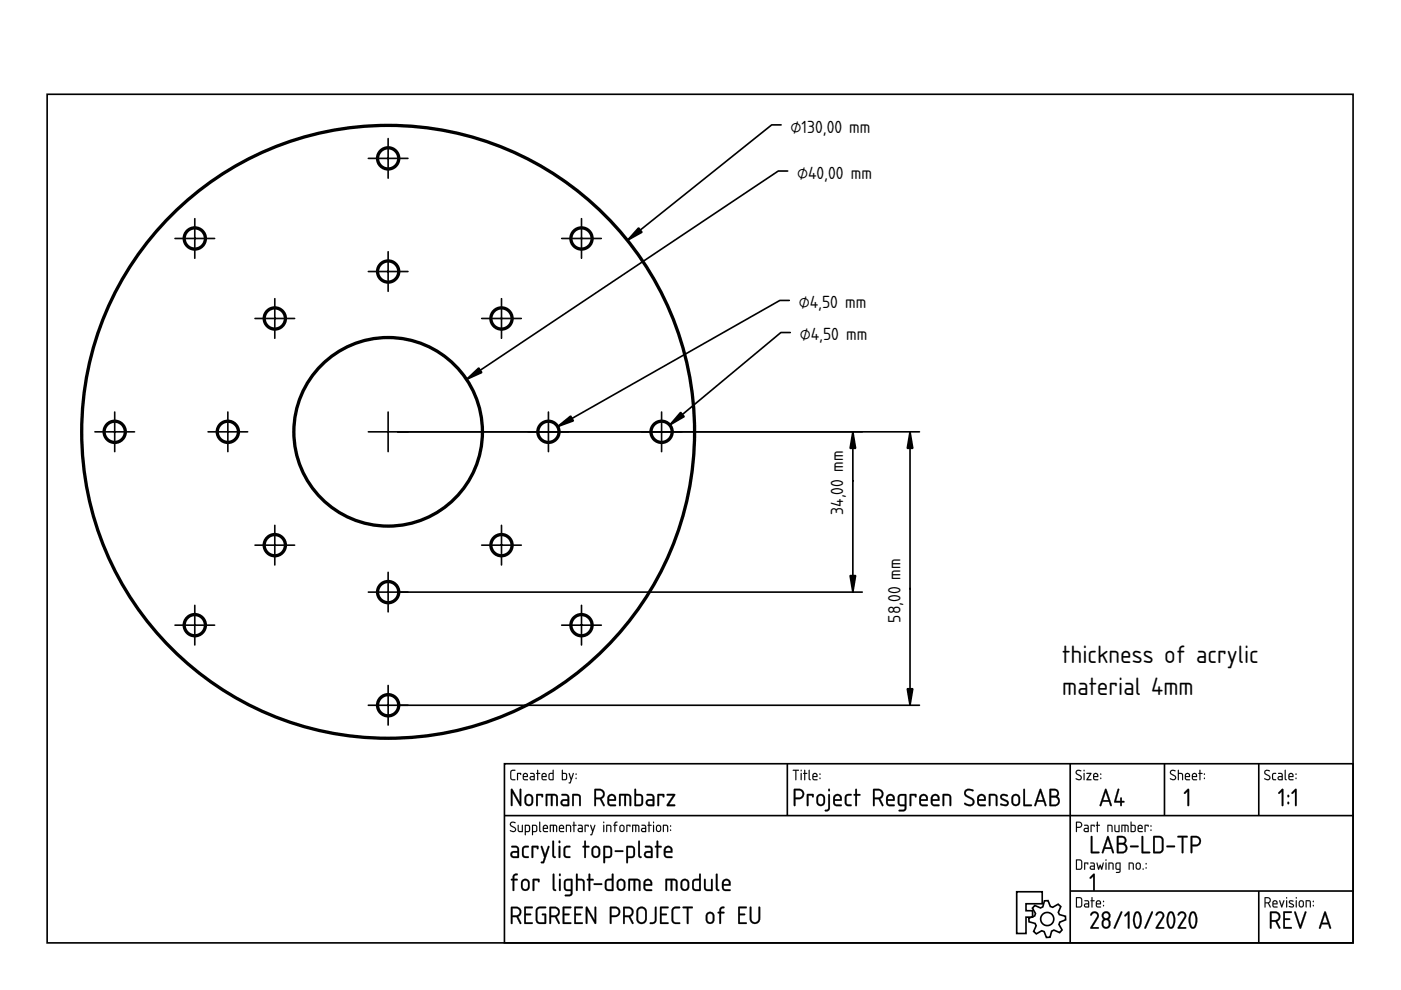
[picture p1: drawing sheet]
<svg xmlns="http://www.w3.org/2000/svg" width="297mm" height="210mm" viewBox="0 0 297 210" stroke-linecap="round" stroke-linejoin="round" font-family="sans-serif">
<defs><g id="words">
<g font-size="5">
<text x="225.2" y="140.5">thickness of acrylic</text>
<text x="225.2" y="147.3">material 4mm</text>
</g>
<g font-size="3.5">
<text x="167.6" y="28.1">⌀130,00 mm</text>
<text x="169" y="37.9">⌀40,00 mm</text>
<text x="169.3" y="65.4">⌀4,50 mm</text>
<text x="169.6" y="72.2">⌀4,50 mm</text>
<text x="178.8" y="109.1" transform="rotate(-90 178.8 109.1)">34,00 mm</text>
<text x="190.9" y="132" transform="rotate(-90 190.9 132)">58,00 mm</text>
</g>
</g></defs>
<g fill="none" stroke="#000" stroke-width=".35">
<path d="M10 20h276.9v179.9h-276.9zM107 161.9h179.9v38h-179.9zM107 172.9h179.9M166.9 161.9v11M226.9 161.9v38M246.9 161.9v11M266.9 161.9v11M215.6 189.1h5.4v2.5h-3.5v1.5h1.4v1.4h-1.4v3.4h-1.9zM219.4 192l1.2 .5 .5-.2 .3-1.3h.8l.5 1.2 .5 .2 1.1-.7 .6 .5-.5 1.2 .2 .5 1.3 .4v.7l-1.2 .5-.2 .5 .7 1.2-.5 .5-1.2-.5-.5 .2-.4 1.3-.7 .1-.5-1.3-.5-.2-1.2 .7-.5-.5 .5-1.2-.2-.5-1.3-.4-.1-.7 1.3-.5 .1-.5-.6-1.2zM226.9 188.9h60M266.9 188.9v11"/>
<circle cx="222" cy="194.9" r="1.4"/>
</g>
<g fill="#000">
<path d="M251.8 167.3l.1-.1 .2 .2v3.3l-.2 .2-.1-.2v-2.9l-.5 .5-.3-.1zM231.8 185.3l.1-.1 .2 .2v3.3l-.2 .2-.1-.2v-2.9l-.5 .5-.3-.2z"/>
<path d="M108.2 174.4l.3-.2h.5l.3 .1-.1 .2a.48 .48 0 0 0-.5-.1 .48 .48 0 0 0-.3 .5l1 .8-.1 .6a.76 .76 0 0 1-1.2-.3l.9 .2 .2-.3-1.1-.9zM108.3 174.4l-.2 .6 .9 .5a.35 .35 0 0 1 .2 .4 .35 .35 0 0 1-.3 .3l-.7-.2v.2a.67 .67 0 0 0 .8 .2 .67 .67 0 0 0 .4-.7l-1.1-.9 .2-.4 .8 .1a.65 .65 0 0 0-1-.1zM109.8 174.9l.2 .1v1.1l.6 .1v-1.2l.2-.1v1.5h-.6l-.3-.1zM109.8 174.9l.1 1.4 .9 .1v-1.5l-.1 .1v1.2h-.5l-.2-.1v-1.1zM111.5 175.1v1.1h.5l.1-1zM111.5 175.1l.7 .1-.1 1h-.6zM111.3 174.9h.8l.3 .4-.1 1-.8 .1-.1 .7-.1-.1zM111.3 174.9v2.1h.2v-.6h.5a.95 .95 0 0 0 .3-1.4zM113 175.1v1.1h.6v-1zM113 175.1l.7 .1-.1 1h-.6zM112.8 174.9h.9l.2 .4-.1 1-.8 .1-.1 .7-.1-.1zM112.8 174.9v2.1h.2v-.6h.5a.95 .95 0 0 0 .3-1.4zM114.3 174.2l.2 .1v1.7l.3 .3-.2 .1-.3-.3zM114.4 174.3l-.1 1.8 .1 .2 .2 .1-.1-2.1zM115.4 175.2l-.1 .3h.7l-.2-.4zM115.4 175.2l.4-.1 .2 .5h-.7zM115.3 175a.56 .56 0 0 1 .7 0 .56 .56 0 0 1 .1 .8l-.8-.1 .1 .4 .8 .2-.7 .1a.92 .92 0 0 1-.2-1.4zM115.3 175l-.2 .4 .1 .9 1 .1v-.2h-.8l-.1-.3v-.2h.9l-.1-.6-.5-.2zM116.6 174.9l1.4 .1 .1 .3v1.1l-.2-.1-.1-1.1-.3-.1v1.2l-.1 .1-.2-.1v-1.2h-.4v1.2l-.2 .1zM116.6 174.9v1.5l.2-.1v-1.2h.4l.2 1.3v-1.3h.5v1.2l.2 .1a1.36 1.36 0 0 0-.3-1.5zM118.8 175.2l-.1 .3h.7l-.2-.4zM118.8 175.2l.4-.1 .2 .5h-.7zM118.7 175a.56 .56 0 0 1 .7 0 .56 .56 0 0 1 .1 .8l-.8-.1 .1 .4 .8 .2-.7 .1a.92 .92 0 0 1-.2-1.4zM118.7 175l-.2 .4 .1 .9 1 .1v-.2h-.8l-.1-.3v-.2h.9l-.1-.6-.4-.2zM120 174.9h.7l.3 .1 .1 1.4-.2-.1-.1-1.1-.6-.1v1.2l-.2 .1zM120 174.9v1.5l.2-.1v-1.2l.7 .1 .1 1.2 .1-.7a.7 .7 0 0 0-.3-.8 .7 .7 0 0 0-.8 0zM121.6 174.2l.2 .1v.6l.5 .1-.5 .1v1.2l-.1 .1-.1-.1v-1.2l-.3-.1 .3-.1zM121.6 174.2v.7l-.2 .1 .2 .1 .1 1.3 .1-1.3 .4-.1-.4-.1v-.6zM122.8 175.8v.4h.5v-.5zM122.7 175.8l.7-.1v.5h-.7zM122.6 174.9h.7l.3 .4-.1 1.1h-.6a.46 .46 0 0 1-.5-.4 .46 .46 0 0 1 .5-.5h.4v-.3l-.7-.1zM122.6 174.9v.1l.7 .2 .1 .4h-.5a.43 .43 0 0 0-.4 .4 .43 .43 0 0 0 .4 .4h.6l.1-1.1-.3-.4zM124 174.9l.8 .1-.1 .3-.1-.2h-.4v1.2l-.1 .1-.2-.1zM124 174.9l.1 1.5 .1-1.3h.4l.1 .2 .1-.3zM125.1 174.9l.3 .1 .3 1 .3-1 .1-.1 .1 .1-.8 2.1-.3-.1 .3-.1 .2-.6zM125.2 174.9l.4 1.4-.2 .6-.3 .1 .3 .1 .8-2.1h-.2l-.3 1-.4-1zM127.9 174.9l.2 .1v1.3l-.1 .1-.1-.1zM127.9 174.9l.1 1.5 .1-1.4zM127.9 174.4a.15 .15 0 0 1 .3 0 .15 .15 0 0 1-.3 0zM127.9 174.2v.3h.2v-.3zM128.5 174.9h.7l.3 .1 .1 1.4-.2-.1-.1-1.1-.6-.1v1.2l-.2 .1zM128.6 174.9v1.5l.1-.1v-1.2l.7 .1 .1 1.2 .1-.7a.7 .7 0 0 0-.2-.8 .7 .7 0 0 0-.8 0zM130.4 174.3l.5-.1v.2l-.4 .1v.4l.4 .1-.4 .1v1.2l-.2 .1-.1-1.3-.2-.1 .2-.1zM130.4 174.3l-.1 .6-.3 .1 .3 .1v1.3l.1-1.3 .5-.1-.5-.1 .1-.3 .4-.2v-.2zM131.6 175.2v.8l.4 .2 .2-.2v-.7l-.2-.2zM131.6 175.1h.4l.2 .2v.7l-.2 .2-.4-.2zM131.5 175a.55 .55 0 0 1 .6-.1 .55 .55 0 0 1 .3 .5l-.1 .8-.2 .2h-.5l-.3-.5v-.7zM131.5 175l-.1 .2-.1 .7a.53 .53 0 0 0 .6 .5 .53 .53 0 0 0 .5-.5l-.2-.9-.4-.1zM132.8 174.9l.9 .1-.1 .3-.1-.2h-.5v1.2l-.1 .1-.1-.1zM132.8 174.9l.1 1.5 .1-1.3h.5l.1 .2 .1-.3zM134 174.9l1.4 .1 .2 .3-.1 1.1-.2-.1v-1.1l-.4-.1v1.2l-.1 .1-.1-.1v-1.2h-.5v1.2l-.2 .1zM134.1 174.9l-.1 1.5 .2-.1v-1.2h.5l.1 1.3 .1-1.3h.4l.1 1.2 .1 .1a1.36 1.36 0 0 0-.2-1.5zM136.2 175.8l.1 .4h.5v-.5zM136.2 175.8l.6-.1v.5h-.6zM136 174.9h.8l.2 .4v1.1h-.7a.46 .46 0 0 1-.4-.4 .46 .46 0 0 1 .4-.5h.5v-.3l-.8-.1zM136 174.9v.1l.8 .2v.4h-.5a.43 .43 0 0 0-.4 .4 .43 .43 0 0 0 .4 .4h.7v-1.1l-.3-.4zM137.5 174.2l.2 .1v.6l.5 .1-.5 .1v1.2l-.1 .1-.1-.1v-1.2l-.2-.1 .2-.1zM137.5 174.2v.7l-.2 .1 .2 .1 .1 1.3 .1-1.3 .4-.1-.4-.1v-.6zM138.5 174.9l.2 .1v1.3l-.1 .1-.2-.1zM138.5 174.9l.1 1.5 .1-1.4zM138.4 174.4a.15 .15 0 0 1 .3 0 .15 .15 0 0 1-.3 0zM138.5 174.2v.3h.1v-.3zM139.4 175.2l-.1 .8 .4 .2 .2-.2v-.7l-.2-.2zM139.4 175.1h.4l.2 .2-.1 .7-.2 .2-.4-.2zM139.3 175a.55 .55 0 0 1 .6-.1 .55 .55 0 0 1 .3 .5l-.1 .8-.3 .2h-.4l-.3-.5v-.7zM139.3 175l-.2 .2v.7a.53 .53 0 0 0 .5 .5 .53 .53 0 0 0 .6-.5l-.2-.9-.4-.1zM140.6 174.9h.6l.4 .1v1.4l-.2-.1v-1.1l-.6-.1v1.2l-.2 .1zM140.6 174.9v1.5l.1-.1v-1.2l.7 .1 .2 1.2v-.7a.7 .7 0 0 0-.2-.8 .7 .7 0 0 0-.8 0zM142.1 175.9h.2v.3l-.2-.1zM142.1 175.9v.2h.1v-.2zM142.1 175h.2v.3h-.2zM142.1 175v.2h.2v-.2z"/>
<path d="M108.3 174.4a.64 .64 0 0 1 1 .1h-.1a.49 .49 0 0 0-.6-.1 .49 .49 0 0 0-.2 .5l.7 .5a.6 .6 0 0 1 .2 .8 .6 .6 0 0 1-.9 .1l-.3-.1 .1-.2a.51 .51 0 0 0 .6 .2 .51 .51 0 0 0 .4-.5l-1-.6-.1-.3zM109.8 174.9l.2 .1v1.1l.2 .1h.5v-1.2l.1-.1v1.5l-.9-.1zM111.5 175.1v1.1h.5l.2-1zM111.3 174.9a.77 .77 0 0 1 .9 .1 .77 .77 0 0 1 .2 .9l-.3 .5h-.6v.7h-.2zM113 175.1v1.1h.6l.1-1zM112.8 174.9a.77 .77 0 0 1 1 .1 .77 .77 0 0 1 .1 .9l-.2 .5h-.7v.7h-.2zM114.3 174.2l.2 .1v1.7l.3 .3-.2 .1-.3-.3zM115.4 175.2l-.1 .3h.7l-.2-.4zM115.3 175a.55 .55 0 0 1 .7 0 .55 .55 0 0 1 .1 .7h-.8l.1 .5 .8 .1-.7 .1a.91 .91 0 0 1-.2-1.4zM116.6 174.9h1.2a1.25 1.25 0 0 1 .2 1.5l-.1-1.2-.2-.1h-.2l-.1 1.3-.2-.1v-1.2h-.4v1.2l-.2 .1zM118.8 175.2l-.1 .3h.7l-.2-.4zM118.7 175a.55 .55 0 0 1 .7 0 .55 .55 0 0 1 .1 .7h-.8l.1 .5 .8 .1-.7 .1a.91 .91 0 0 1-.2-1.4zM120 174.9a.71 .71 0 0 1 .8 0 .71 .71 0 0 1 .3 .8l-.1 .7-.1-1.2-.7-.1v1.2l-.2 .1zM121.6 174.2l.2 .1v.6l.4 .1-.4 .1-.1 1.3-.1-1.3-.2-.1 .2-.1zM122.7 175.8l.1 .4h.5v-.5zM122.6 174.9h.7l.3 .4-.1 1.1h-.6a.44 .44 0 0 1-.4-.4 .44 .44 0 0 1 .4-.5h.4v-.3l-.7-.1zM124 174.9l.8 .1-.1 .3-.1-.2h-.4l-.1 1.3zM125.2 174.9l.1 .1 .4 1 .3-1h.2l-.8 2.1-.3-.1 .3-.1 .2-.6zM127.9 174.9l.2 .1-.1 1.4zM127.9 174.4a.15 .15 0 0 1 .3 0 .15 .15 0 0 1-.3 0zM128.5 174.9a.71 .71 0 0 1 .9 0 .71 .71 0 0 1 .2 .8l-.1 .7-.1-1.2-.7-.1v1.2l-.2 .1zM130.4 174.3l.5-.1v.2l-.4 .2v.3l.4 .1-.4 .1-.2 1.3-.1-1.3-.2-.1 .2-.1zM131.6 175.2l-.1 .7a.34 .34 0 0 0 .4 .3 .34 .34 0 0 0 .3-.4l-.1-.6zM131.5 175l.6-.1a.93 .93 0 0 1 0 1.5h-.4a.96 .96 0 0 1-.2-1.4zM132.8 174.9l.9 .1-.1 .3-.1-.2h-.5l-.1 1.3zM134.1 174.9h1.2a1.25 1.25 0 0 1 .2 1.5l-.2-1.2-.2-.1h-.2l-.1 1.3-.1-.1v-1.2h-.5v1.2l-.2 .1zM136.2 175.8l.1 .4h.5v-.5zM136 174.9h.7l.3 .4v1.1h-.7a.44 .44 0 0 1-.4-.4 .44 .44 0 0 1 .4-.5h.5v-.3l-.8-.1zM137.5 174.2l.2 .1v.6l.5 .1-.5 .1-.1 1.3-.1-1.3-.2-.1 .2-.1zM138.5 174.9l.2 .1-.1 1.4zM138.4 174.4a.15 .15 0 0 1 .3 0 .15 .15 0 0 1-.3 0zM139.4 175.2l-.1 .7a.34 .34 0 0 0 .4 .3 .34 .34 0 0 0 .3-.4l-.1-.6zM139.3 175l.6-.1a.93 .93 0 0 1-.1 1.5h-.4a.96 .96 0 0 1-.1-1.4zM140.6 174.9a.71 .71 0 0 1 .8 0 .71 .71 0 0 1 .3 .8l-.1 .7-.2-1.2-.6-.1v1.2l-.2 .1zM142.1 175.9h.2v.2h-.2zM142.1 175h.2v.3h-.2z"/>
<path d="M108.3 163.4l.9-.2v.2l-.6 .1-.2 .1v1.3l.2 .3h.6l.1 .2h-.8l-.3-.3v-1.4zM109.6 163.9l.9 .1-.1 .3-.1-.2h-.5l-.1 1.3zM111.1 164.2v.3h.6l-.2-.4zM111 164a.55 .55 0 0 1 .8 0 .55 .55 0 0 1 0 .8h-.7l.1 .4 .7 .1-.6 .1a.91 .91 0 0 1-.3-1.4zM112.6 164.8v.4h.6v-.4zM112.4 163.9h.7l.3 .4-.1 1.1h-.6a.44 .44 0 0 1-.4-.4 .44 .44 0 0 1 .4-.5h.5l-.1-.3-.7-.1zM113.9 163.2l.2 .1v.6l.4 .1-.4 .1-.1 1.3-.1-1.3-.2-.1 .2-.1zM115.1 164.2l-.1 .3h.7l-.2-.4zM115 164a.55 .55 0 0 1 .7 0 .55 .55 0 0 1 .1 .8h-.8l.1 .4 .8 .1-.7 .1a.91 .91 0 0 1-.2-1.4zM116.6 164.1l-.1 .1a.63 .63 0 0 0 0 .7 .63 .63 0 0 0 .7 .3v-1.1zM116.4 164l.8-.1v-.6l.2-.1v2.2h-.8l-.3-.2zM119.3 164.1v1.1h.5a.78 .78 0 0 0 .2-1zM119.2 163.2l.1 .1v.6h.7l.2 .3v.8l-.2 .4-.9-.1zM120.6 163.9l.2 .1 .3 1 .4-1h.2l-.8 2.1-.3-.1 .2-.1 .2-.6zM122.1 164.9h.1v.2h-.1zM122.1 164h.1v.3h-.1z"/>
<path d="M108.3 163.3l1-.1v.2l-.8 .1-.1 1.4 .1 .2 .8 .1v.2h-.8l-.3-.3v-1.4zM108.4 163.4l-.2 .3v1.4l.3 .3h.7v-.2h-.6l-.2-.3v-1.3l.2-.2h.6v-.2zM109.6 163.9l.9 .1-.1 .3-.1-.2h-.5v1.2l-.1 .1-.1-.1zM109.7 163.9v1.5l.1-1.3h.5l.1 .2 .1-.3zM111.1 164.2v.3h.6l-.2-.4zM111.1 164.2l.5-.1 .1 .5h-.7zM111 164a.55 .55 0 0 1 .8 0 .55 .55 0 0 1 0 .8h-.7v.3l.9 .2-.7 .1a.92 .92 0 0 1-.3-1.4zM111 164l-.2 .4 .2 .9 .9 .1v-.1l-.8-.1-.1-.3v-.2h.9l-.1-.6-.4-.2zM112.6 164.8v.4h.6v-.4zM112.5 164.8l.7-.1v.5h-.6zM112.4 163.9h.7l.3 .4v1.1h-.7a.46 .46 0 0 1-.4-.4 .46 .46 0 0 1 .4-.5h.5l-.1-.3-.7-.1zM112.4 163.9v.2l.8 .1v.4h-.5a.43 .43 0 0 0-.4 .4 .43 .43 0 0 0 .4 .4h.6l.1-1.1-.3-.4zM113.9 163.2l.2 .1v.6l.5 .1-.5 .1v1.2l-.1 .1-.1-.1v-1.2l-.3-.1 .3-.1zM113.9 163.3v.6l-.2 .1 .2 .1 .1 1.3 .1-1.3 .4-.1-.4-.1v-.6zM115.1 164.2l-.1 .3h.7l-.2-.4zM115.1 164.2l.4-.1 .2 .5h-.7zM115 164a.55 .55 0 0 1 .8 0 .55 .55 0 0 1 0 .8h-.8l.1 .3 .8 .2-.7 .1a.92 .92 0 0 1-.2-1.4zM115 164l-.2 .4 .1 .9 1 .1v-.1l-.8-.1-.1-.3v-.2h.9l-.1-.6-.4-.2zM116.6 164.1l-.1 1 .7 .1v-1.1zM116.6 164.1h.6v1.1h-.3a.65 .65 0 0 1-.3-1.1zM116.4 164l.8-.1v-.6l.2-.1v2.2l-1-.1-.1-.3zM116.4 164l-.1 1.2 .3 .2h.7l.1-2.1h-.2v.6zM119.3 164.1v1.1h.5a.76 .76 0 0 0 0-1.1zM119.3 164.1h.5a.73 .73 0 0 1 .2 1l-.7 .1zM119.1 163.2l.3 .1-.1 .6h.7l.2 .3v1l-.2 .2-.9-.1zM119.2 163.2l-.1 2.1 .9 .1 .2-.4v-.8l-.2-.3h-.7v-.6zM120.6 163.9l.2 .1 .3 1 .3-1 .2-.1 .1 .1-.8 2.1-.3-.1 .2-.1 .2-.6zM120.6 163.9l.4 1.4-.2 .6-.2 .1 .3 .1 .8-2.1h-.2l-.4 1-.3-1zM122 164.9h.2v.3h-.2zM122.1 164.9v.2h.1v-.2zM122 164h.2v.3h-.2zM122.1 164v.2l.1 .1v-.3z"/>
<path d="M108.3 167.3h.4l1.5 2.8v-2.7v-.1h.3v3.6l-.3-.1-1.5-2.7v2.6l-.1 .2h-.3zM108.4 167.3v3.5l.2-.1v-2.7l1.6 2.8h.3v-3.5l-.3 .1v2.8l-1.5-2.9zM111.7 168.8l-.1 .3v.9l.2 .5a.56 .56 0 0 0 .9-.6l-.1-.8-.1-.2-.4-.2zM111.7 168.8l.4-.1 .5 .3 .1 .9-.3 .6a.57 .57 0 0 1-.5 0 .57 .57 0 0 1-.4-.5l.1-.9zM111.5 168.5a.92 .92 0 0 1 1-.1 .92 .92 0 0 1 .6 .8 1.54 1.54 0 0 1-.3 1.5l-.7 .2-.6-.2a1.81 1.81 0 0 1 0-2.2zM111.6 168.6l-.4 .6a1.4 1.4 0 0 0 .5 1.6 .89 .89 0 0 0 1.3-.8v-1l-.2-.4-.7-.2zM113.7 168.4l1.2-.1 .3 .2-.1 .5-.1 .1-.2-.1v-.3h-.8l.1 2-.3 .2-.2-.2zM113.7 168.4a4.3 4.3 0 0 0 .1 2.5l.2-.2v-2h.8l.2 .3 .1-.5-.2-.1zM115.7 168.3h1.8l.5 .2a3 3 0 0 1 .3 2.4h-.4v-.2l-.1-1.9-.6-.1v2l-.2 .2-.2-.2v-2h-.7v2l-.1 .2h-.3zM115.8 168.4v2.5l.2-.2v-2h.8l.1 2.1h.2v-.1v-2h.6l.2 .2v1.8l.2 .2 .2-.2v-1.2a.82 .82 0 0 0-.8-1.1zM119.3 169.9l-.1 .4 .2 .2 .9 .1v-.8zM119.3 169.9l1-.1v.8l-1-.1-.1-.3zM119.1 168.4l1.1-.1 .5 .6v1.9l-.2 .2h-1a.76 .76 0 0 1-.7-.8 .76 .76 0 0 1 .8-.8h.7v-.5l-.2-.2h-1zM119.1 168.4v.2l1 .1 .2 .2v.6h-.7a.71 .71 0 0 0-.7 .7 .71 .71 0 0 0 .6 .7l1.1-.1v-1.9l-.4-.5zM121.3 168.4l1.1-.1 .6 .3a3.5 3.5 0 0 1 .1 2.3h-.3v-.2l-.1-1.9-1-.1v2l-.1 .2h-.3zM121.4 168.4v2.4l.2-.1v-2h.8l.4 .2v1.8l.2 .2 .1-.2v-1.3a.8 .8 0 0 0-.7-1zM126.4 167.6v1.5a1.04 1.04 0 0 0 1.4-.8l-.3-.6zM126.3 167.6h1l.4 .2a.67 .67 0 0 1 0 1.1l-.4 .2h-1zM126 167.3l.2-.1a1.74 1.74 0 0 1 1.8 .4 1.1 1.1 0 0 1-.5 1.8l.7 1.2v.3l-.4-.1-.6-1.3h-.8v1.2l-.1 .2h-.3zM126.1 167.3v3.6l.2-.2v-1.3h.9l.7 1.4 .2 .1 .1-.3-.7-1.2 .6-.5a1.06 1.06 0 0 0-.9-1.6zM129.3 168.9l-.2 .6h1.1a.55 .55 0 0 0-.2-.7 .55 .55 0 0 0-.7 .1zM129.2 168.9l.3-.2 .5 .1 .3 .7h-1.2zM129.1 168.6a.94 .94 0 0 1 1.2 0 .94 .94 0 0 1 .1 1.2h-1.3l.2 .7h1.1l.2 .3-.2 .2h-.9a.92 .92 0 0 1-.8-1.3 1.08 1.08 0 0 1 .4-1.1zM129.1 168.6a2.22 2.22 0 0 0-.1 2.1l.5 .2h.9l.2-.1-.2-.2-1.1-.1-.2-.4v-.3l1.5-.1v-.7l-.2-.4-.7-.2zM131.3 168.3h1.8l.5 .2a3 3 0 0 1 .2 2.4h-.3l-.1-.2-.1-1.9-.6-.1v2l-.2 .2-.2-.2v-2h-.7v2v.2h-.3zM131.3 168.4v2.5l.3-.2v-2h.8v2.1h.3v-.1v-2h.5l.3 .2v1.8l.2 .2 .1-.2v-1.2a.82 .82 0 0 0-.7-1.1zM134.9 168.7v1.9l.9-.1 .2-.3-.1-1.3-.2-.2zM134.8 168.7l1.1 .1a2.22 2.22 0 0 1-.1 1.7l-1 .1zM134.5 167.3h.3l.1 .1v.9l1 .1 .4 .3 .1 1.5-.3 .5a1.61 1.61 0 0 1-1.4 .2l-.2-.1zM134.6 167.3l-.1 3.5 .2 .1a1.56 1.56 0 0 0 1.4-.2l.2-.5-.1-1.6-.3-.2h-1.1v-1zM137.4 169.9l-.1 .4 .2 .2 .9 .1v-.8zM137.3 169.9l1.1-.1v.8l-1-.1-.2-.3zM137.1 168.4l1.1-.1 .5 .6 .1 1.9-.3 .2h-.9a.76 .76 0 0 1-.7-.8 .76 .76 0 0 1 .7-.8h.8l-.1-.5-.2-.2h-1zM137.2 168.4v.2l1 .1 .2 .2v.6h-.8a.71 .71 0 0 0-.7 .7 .71 .71 0 0 0 .7 .7l1.1-.1v-1.9l-.5-.5zM139.4 168.4l1.2-.1 .3 .2-.1 .5-.1 .1-.2-.1v-.3h-.8l.1 2-.2 .2-.2-.2zM139.4 168.4a4.3 4.3 0 0 0 .2 2.5l.1-.2v-2h.8l.2 .3 .1-.5-.2-.1zM141.4 168.4h1.7l.1 .2-1.3 2 1.1-.1 .1 .1v.3h-1.7v-.3l1.3-1.9h-1.2h-.1zM141.4 168.4l.1 .3h1.2l-1.3 1.9v.3h1.7l-.1-.3h-1.2l1.3-2v-.2z"/>
<path d="M108.4 167.3h.3l1.5 2.8v-2.7v-.1h.3v3.6l-.3-.1-1.5-2.7v2.6l-.1 .2h-.2zM111.7 168.8l-.1 .3v.9a.57 .57 0 0 0 .6 .6 .57 .57 0 0 0 .5-.7v-.8l-.2-.3-.4-.1zM111.5 168.5a.92 .92 0 0 1 1.5 .7 1.51 1.51 0 0 1-.3 1.5 .92 .92 0 0 1-.9 .1 .92 .92 0 0 1-.6-.8v-1zM113.7 168.4l1.2-.1 .2 .2-.1 .6-.2-.1v-.3h-.8v2l-.2 .2a3.9 3.9 0 0 1-.1-2.5zM115.8 168.4l1.7-.1a.84 .84 0 0 1 .8 1.2v1.2l-.2 .2-.2-.2v-1.8l-.2-.2h-.5v2l-.1 .2h-.2l-.1-2.2h-.7v2l-.1 .2h-.3zM119.3 169.9l-.1 .4 .2 .2 .9 .1v-.8zM119.1 168.4h1.1l.5 .5v1.9l-.2 .1h-1a.74 .74 0 0 1-.7-.7 .74 .74 0 0 1 .8-.8h.7v-.5l-.2-.2-1-.1zM121.4 168.4a1.44 1.44 0 0 1 1.7 .5v1.8l-.1 .2-.2-.2v-1.8l-.4-.2h-.7v2l-.2 .2a4 4 0 0 1-.1-2.5zM126.4 167.6v1.5a1.06 1.06 0 0 0 1.5-.8l-.1-.3-.5-.4zM126.1 167.3h.1a1.71 1.71 0 0 1 1.8 .4 1.12 1.12 0 0 1-.5 1.7l.7 1.2v.3l-.3-.1-.7-1.3h-.8v1.2l-.1 .2h-.3zM129.3 168.9l-.2 .6h1.2a.58 .58 0 0 0-.3-.7 .58 .58 0 0 0-.7 .1zM129.1 168.6a.92 .92 0 0 1 1.2 0 .92 .92 0 0 1 .1 1.2h-1.3l.2 .7 1.1 .1 .2 .2-.2 .1h-.9a.89 .89 0 0 1-.7-1.2 1.14 1.14 0 0 1 .3-1.1zM131.3 168.4l1.8-.1a.84 .84 0 0 1 .7 1.2v1.2l-.1 .2-.2-.2-.1-1.8-.2-.2h-.5v2v.2h-.3l-.1-2.2h-.7v2v.2h-.3zM134.9 168.7v1.9l.9-.1a1.91 1.91 0 0 0-.1-1.8zM134.5 167.3l.4 .1v.9l1 .1 .4 .4v1.4l-.2 .5a1.59 1.59 0 0 1-1.4 .2l-.2-.1zM137.4 169.9l-.1 .4 .2 .2 .9 .1v-.8zM137.1 168.4h1.1l.5 .5v1.9l-.2 .1h-.9a.74 .74 0 0 1-.7-.7 .74 .74 0 0 1 .7-.8h.8l-.1-.5-.1-.2-1.1-.1zM139.4 168.4l1.2-.1 .3 .2-.2 .6-.2-.1v-.3h-.8v2l-.1 .2a3.9 3.9 0 0 1-.2-2.5zM141.4 168.4h1.7v.2l-1.2 2h1.1h.1v.3h-1.7v-.3l1.3-1.9h-1.2l-.1-.1z"/>
<path d="M168.1 163.2h1.2l.1 .1-.6 .1 .1 1.9-.2 .1-.1-.1v-1.9h-.5zM168.1 163.2v.2h.5l.1 2 .1-2 .6-.1zM169.8 163.9l.2 .1v1.3l-.1 .1-.2-.1zM169.8 163.9l.1 1.5 .1-1.4zM169.7 163.4a.15 .15 0 0 1 .3 0 .15 .15 0 0 1-.3 0zM169.8 163.2v.3h.1v-.3zM170.5 163.2l.2 .1v.6l.5 .1-.5 .1v1.2l-.1 .1-.1-.1v-1.2l-.2-.1 .2-.1zM170.5 163.3v.6l-.2 .1 .2 .1 .1 1.3 .1-1.3 .4-.1-.4-.1v-.6zM171.5 163.2l.2 .1v1.7l.2 .3-.1 .1-.4-.3zM171.5 163.3v1.8v.2l.3 .1-.1-2.1zM172.5 164.2l-.1 .3h.7l-.2-.4zM172.5 164.2l.4-.1 .2 .5h-.7zM172.4 164a.55 .55 0 0 1 .8 0 .55 .55 0 0 1 0 .8h-.8l.1 .3 .8 .2-.6 .1a.92 .92 0 0 1-.3-1.4zM172.4 164l-.2 .4 .2 .9 .9 .1v-.1l-.8-.1-.1-.3v-.2h.9l-.1-.6-.4-.2zM173.8 164.9h.1v.3h-.1zM173.8 164.9v.2h.1v-.2zM173.8 164h.1l.1 .3h-.2zM173.8 164v.2l.1 .1v-.3z"/>
<path d="M168.1 163.2l1.3 .1-.6 .1-.1 2-.1-2h-.5zM169.8 163.9l.2 .1-.1 1.4zM169.8 163.4a.14 .14 0 0 1 .2 0 .14 .14 0 0 1-.2 0zM170.5 163.2l.2 .1v.6l.5 .1-.5 .1-.1 1.3-.1-1.3-.2-.1 .2-.1zM171.5 163.2l.2 .1v1.7l.2 .3-.1 .1-.3-.3zM172.5 164.2l-.1 .3h.7l-.2-.4zM172.4 164a.55 .55 0 0 1 .8 0 .55 .55 0 0 1 0 .8h-.8l.1 .4 .8 .1-.6 .1a.91 .91 0 0 1-.3-1.4zM173.8 164.9h.1v.2h-.1zM173.8 164h.1v.3h-.1z"/>
<path d="M168.7 167.6v1.5h.8a.75 .75 0 0 0 .6-.8 .75 .75 0 0 0-.7-.7zM168.3 167.3l.2-.1a1.69 1.69 0 0 1 1.7 .4 1.1 1.1 0 0 1 .2 1.2 1.1 1.1 0 0 1-.9 .6h-.8v1.3l-.1 .2h-.3zM171.1 168.4l1.2-.1 .2 .2-.1 .6-.2-.1v-.3h-.8v2l-.2 .2a3.9 3.9 0 0 1-.1-2.5zM173.6 168.8l-.1 .3-.1 .9a.57 .57 0 0 0 .6 .6 .57 .57 0 0 0 .6-.7v-.8l-.2-.3-.4-.1zM173.4 168.5a.92 .92 0 0 1 1.5 .7 1.51 1.51 0 0 1-.3 1.5 .92 .92 0 0 1-1 .1 .92 .92 0 0 1-.5-.8v-1zM175.6 168.4h.3l.1 .1v2.8a.66 .66 0 0 1-.4 .7 .66 .66 0 0 1-.7-.1l.7-.5zM175.6 167.5a.25 .25 0 0 1 .5 0 .25 .25 0 0 1-.5 0zM177.1 168.9l-.1 .6h1.1a.58 .58 0 0 0-.2-.7 .58 .58 0 0 0-.8 .1zM177 168.6a.92 .92 0 0 1 1.2 0 .92 .92 0 0 1 .1 1.2h-1.3l.2 .7 1.1 .1 .2 .2-.2 .1h-.9a.89 .89 0 0 1-.8-1.2 1.14 1.14 0 0 1 .4-1.1zM179.3 168.6a1.11 1.11 0 0 1 1.3-.1l-.1 .1a.86 .86 0 0 0-1 .6v1.2l.2 .1 .8 .1 .1 .1a.96 .96 0 0 1-1.2 .1 .96 .96 0 0 1-.3-1.2v-.7zM181.4 167.3h.2l.1 .1v1h.5l.2 .1-.2 .2h-.5v2l-.2 .2-.2-.2v-2l-.3-.2 .3-.1zM185.5 167.6v1.5a1.06 1.06 0 0 0 1.5-.8l-.1-.3-.5-.4zM185.1 167.3h.2a1.71 1.71 0 0 1 1.8 .4 1.12 1.12 0 0 1-.5 1.7l.7 1.2v.3l-.3-.1-.7-1.3h-.9v1.2v.2h-.3zM188.4 168.9l-.2 .6h1.2a.58 .58 0 0 0-.3-.7 .58 .58 0 0 0-.7 .1zM188.2 168.6a.92 .92 0 0 1 1.2 0 .92 .92 0 0 1 .1 1.2h-1.3l.2 .7 1.1 .1 .2 .2-.2 .1h-.9a.89 .89 0 0 1-.7-1.2 1.14 1.14 0 0 1 .3-1.1zM190.8 168.8l-.1 .3v1.2l.2 .2 .9 .1v-1.9zM190.5 168.6l.6-.3 1 .1 .1 3a.79 .79 0 0 1-1.1 .6h-.5v-.3l1-.1 .2-.1v-.6a1.06 1.06 0 0 1-1.4-.5l-.1-1.3zM192.9 168.4l1.2-.1 .2 .2-.1 .6-.2-.1v-.3h-.8v2l-.2 .2a3.9 3.9 0 0 1-.1-2.5zM195.4 168.9l-.1 .6h1.1a.58 .58 0 0 0-.3-.7 .58 .58 0 0 0-.7 .1zM195.2 168.6a.92 .92 0 0 1 1.2 0 .92 .92 0 0 1 .2 1.2h-1.4l.2 .7 1.1 .1 .2 .2-.2 .1h-.9a.89 .89 0 0 1-.7-1.2 1.14 1.14 0 0 1 .3-1.1zM197.9 168.9l-.2 .6h1.1a.58 .58 0 0 0-.2-.7 .58 .58 0 0 0-.7 .1zM197.7 168.6a.92 .92 0 0 1 1.2 0 .92 .92 0 0 1 .1 1.2h-1.3l.2 .7 1.1 .1 .2 .2-.2 .1h-.9a.89 .89 0 0 1-.7-1.2 1.14 1.14 0 0 1 .3-1.1zM199.9 168.4a1.44 1.44 0 0 1 1.8 .5v1.8l-.2 .2-.2-.2v-1.8l-.3-.2h-.8v2l-.2 .2a4 4 0 0 1-.1-2.5zM204.7 167.5a1.41 1.41 0 0 1 1.7 .1l-.1 .2a.92 .92 0 0 0-1.5 .4l.3 .5a1.9 1.9 0 0 1 1.5 1 1.07 1.07 0 0 1-.6 1.2 1.07 1.07 0 0 1-1.2-.2l-.4-.2 .2-.3a1.19 1.19 0 0 0 1.6 0 .58 .58 0 0 0-.3-.7l-1.4-.9-.1-.4zM207.7 168.9l-.2 .6h1.2a.58 .58 0 0 0-.3-.7 .58 .58 0 0 0-.7 .1zM207.5 168.6a.92 .92 0 0 1 1.2 0 .92 .92 0 0 1 .1 1.2h-1.3l.2 .7 1.1 .1 .2 .2-.2 .1h-.9a.89 .89 0 0 1-.7-1.2 1.14 1.14 0 0 1 .3-1.1zM209.7 168.4a1.44 1.44 0 0 1 1.8 .5v1.8l-.2 .2-.2-.2v-1.8l-.3-.2h-.8v2l-.2 .2a4 4 0 0 1-.1-2.5zM212.2 168.5a1.19 1.19 0 0 1 1.5 .2l-.2 .2-.6-.2a.34 .34 0 0 0-.4 0 .34 .34 0 0 0-.1 .4l1.1 .6a.71 .71 0 0 1 .2 1 .71 .71 0 0 1-1 .2l-.6-.2v-.3h.2a.78 .78 0 0 0 1.2-.1l-.2-.3-.9-.4a.65 .65 0 0 1-.2-1.1zM215 168.8l-.2 .3v.9a.57 .57 0 0 0 .6 .6 .57 .57 0 0 0 .5-.7v-.8l-.2-.3-.3-.1zM214.8 168.5a.92 .92 0 0 1 1.5 .7 1.51 1.51 0 0 1-.3 1.5 .92 .92 0 0 1-1 .1 .92 .92 0 0 1-.6-.8l.1-1zM217 167.3h.3v.1v3.2h1.3h.1v.3h-1.7zM220.5 167.3l.3 .1 1.1 3.3-.2 .2-.4-.9h-1.4l-.3 .9-.3-.1zM220.6 168l-.6 1.7h1.1zM222.5 167.3l1-.1a.93 .93 0 0 1 .9 .6 .93 .93 0 0 1-.2 1.1 1.11 1.11 0 0 1 .5 1.2 1.11 1.11 0 0 1-1 .8h-1.2zM222.9 169.1v1.5h.7a.74 .74 0 0 0 .8-.8 .74 .74 0 0 0-.8-.7zM222.9 167.6v1.1h.7a.56 .56 0 0 0 .6-.5 .56 .56 0 0 0-.6-.6z"/>
<path d="M168.7 167.6v1.5h.8a.72 .72 0 0 0 .6-.8 .72 .72 0 0 0-.7-.7zM168.6 167.6h.8a.77 .77 0 0 1 .8 .7 .77 .77 0 0 1-.7 .8h-.9zM168.3 167.3l.2-.1a1.71 1.71 0 0 1 1.7 .4 1.11 1.11 0 0 1 .2 1.2 1.11 1.11 0 0 1-.9 .7l-.8-.1v1.3l-.1 .2h-.3zM168.4 167.3l-.1 3.4 .2 .2 .1-.2 .1-1.3a1.49 1.49 0 0 0 1.6-.4 1.1 1.1 0 0 0-.9-1.7zM171.1 168.4l1.2-.1 .3 .2-.1 .5-.1 .1-.2-.1v-.3h-.8v2l-.2 .2-.2-.2zM171.1 168.4a4.3 4.3 0 0 0 .1 2.5l.2-.2v-2h.8l.2 .3 .1-.5-.2-.1zM173.6 168.8l-.1 .3v.9l.2 .5a.56 .56 0 0 0 .9-.6l-.1-.8-.1-.2-.4-.2zM173.6 168.8l.4-.1 .5 .3 .1 .9-.3 .6a.57 .57 0 0 1-.6 0 .57 .57 0 0 1-.3-.5v-.9zM173.4 168.5a.94 .94 0 0 1 1.5 .7 1.54 1.54 0 0 1-.3 1.5l-.6 .2-.6-.2a1.81 1.81 0 0 1 0-2.2zM173.4 168.6l-.3 .6a1.4 1.4 0 0 0 .5 1.6 .89 .89 0 0 0 1.3-.8v-1l-.3-.4-.6-.2zM175.6 168.4h.3l.1 .1v2.8a.68 .68 0 0 1-.4 .7 .68 .68 0 0 1-.8-.1l.8-.5zM175.7 168.4l-.1 2.9-.2 .4h-.5l.2 .3 .5-.1 .3-.4v-3zM175.6 167.5a.26 .26 0 0 1 .5 0 .26 .26 0 0 1-.5 0zM175.7 167.3v.4h.2v-.4zM177.1 168.9l-.1 .6h1.1a.55 .55 0 0 0-.3-.7 .55 .55 0 0 0-.7 .1zM177.1 168.9l.3-.2 .5 .1 .3 .7h-1.2zM176.9 168.6h.1a.92 .92 0 0 1 1.2 0 .92 .92 0 0 1 .1 1.2h-1.3l.2 .7h1.1l.2 .3-.2 .2h-.9a.92 .92 0 0 1-.8-1.3 1.17 1.17 0 0 1 .3-1.1zM177 168.6a2.22 2.22 0 0 0-.1 2.1l.5 .2h.9l.2-.1-.2-.2-1.1-.1-.2-.4v-.3l1.4-.1v-.7l-.2-.4-.6-.2zM179.3 168.5a1.11 1.11 0 0 1 1.3 0l-.1 .2a.86 .86 0 0 0-1 .5v1.2l1 .2 .1 .1a.97 .97 0 0 1-1.2 .1 .97 .97 0 0 1-.3-1.2v-.7zM179.3 168.6l-.1 .3a2.6 2.6 0 0 0 .1 1.8 1.1 1.1 0 0 0 1.3 0l-.2-.1-.8-.1a1.97 1.97 0 0 1 .1-1.8h.7l.2-.2a1.12 1.12 0 0 0-1.3 .1zM181.4 167.3h.3v.1v1l.5-.1 .3 .2-.3 .2h-.5v2l-.2 .3-.2-.3v-2h-.3l-.1-.2 .1-.1h.3zM181.4 167.3v1.1l-.4 .1 .4 .2v2l.1 .2 .2-.2v-2l.7-.2-.2-.1h-.5v-1zM185.5 167.6v1.5a1.04 1.04 0 0 0 1.4-.8l-.3-.6zM185.4 167.6h1l.3 .2a.67 .67 0 0 1 .1 1.1l-.4 .2h-1zM185.1 167.3l.2-.1a1.74 1.74 0 0 1 1.8 .4 1.1 1.1 0 0 1-.5 1.8l.7 1.2v.3l-.4-.1-.6-1.3h-.9l.1 1.2-.1 .2h-.3zM185.2 167.3v3.6l.2-.2v-1.3h.9l.7 1.4 .2 .1 .1-.3-.7-1.2 .6-.5a1.06 1.06 0 0 0-1-1.6zM188.4 168.9l-.2 .6h1.1a.55 .55 0 0 0-.2-.7 .55 .55 0 0 0-.7 .1zM188.3 168.9l.3-.2 .5 .1 .3 .7h-1.2zM188.2 168.6a.92 .92 0 0 1 1.2 0 .92 .92 0 0 1 .1 1.2h-1.3l.2 .7h1.1l.2 .3-.2 .2h-.9a.92 .92 0 0 1-.8-1.3 1.17 1.17 0 0 1 .4-1.1zM188.2 168.6a2.22 2.22 0 0 0-.1 2.1l.5 .2h.9l.2-.1-.2-.2-1.1-.1-.2-.4v-.3l1.4-.1 .1-.7-.2-.4-.7-.2zM190.8 168.8l-.1 1.5 .2 .2 .9 .1v-1.9zM190.8 168.8l1-.1v1.9l-1-.1-.1-1.4zM190.5 168.5l.6-.2 1 .1 .1 3a.81 .81 0 0 1-1.1 .7l-.5-.1v-.3l1-.1 .1-.1 .1-.6a1.01 1.01 0 0 1-1.5-.7v-1.3zM190.6 168.6l-.2 .5v1.4l.4 .4h1v.4l-.2 .4h-.9l-.2 .2a1.46 1.46 0 0 0 1.4-.1l.2-.4v-2.9a1.64 1.64 0 0 0-1.5 .1zM192.9 168.4l1.2-.1 .3 .2-.1 .5-.1 .1-.2-.1v-.3h-.8v2l-.2 .2-.2-.2zM192.9 168.4a4.3 4.3 0 0 0 .1 2.5l.2-.2v-2h.8l.2 .3 .1-.5-.2-.1zM195.4 168.9l-.1 .6h1a.55 .55 0 0 0-.2-.7 .55 .55 0 0 0-.7 .1zM195.4 168.9l.3-.2 .5 .1 .2 .7h-1.2zM195.2 168.6a.94 .94 0 0 1 1.3 0 .94 .94 0 0 1 .1 1.2h-1.4l.2 .7h1.1l.3 .3-.3 .2h-.9a.92 .92 0 0 1-.7-1.3 1.08 1.08 0 0 1 .3-1.1zM195.2 168.6a2.22 2.22 0 0 0-.1 2.1l.5 .2h.9l.2-.1-.2-.2-1.1-.1-.2-.4v-.3l1.5-.1v-.7l-.2-.4-.7-.2zM197.9 168.9l-.2 .6h1.1a.55 .55 0 0 0-.2-.7 .55 .55 0 0 0-.7 .1zM197.8 168.9l.3-.2 .5 .1 .3 .7h-1.2zM197.7 168.6a.92 .92 0 0 1 1.2 0 .92 .92 0 0 1 .1 1.2h-1.3l.2 .7h1.1l.2 .3-.2 .2h-.9a.92 .92 0 0 1-.8-1.3 1.17 1.17 0 0 1 .4-1.1zM197.7 168.6a2.22 2.22 0 0 0-.1 2.1l.5 .2h.9l.2-.1-.2-.2-1.1-.1-.2-.4v-.3l1.4-.1v-.7l-.1-.4-.7-.2zM199.9 168.4l1.1-.1 .5 .3a3.5 3.5 0 0 1 .1 2.3h-.3v-.2l-.1-1.9-1-.1v2v.2h-.3zM199.9 168.4v2.4l.3-.1v-2h.8l.3 .2v1.8l.2 .2 .1-.2v-1.3a.8 .8 0 0 0-.6-1zM204.7 167.5l.4-.3 .9 .1 .4 .2v.2l-.1 .1a.91 .91 0 0 0-1.5 .4l.4 .5a1.92 1.92 0 0 1 1.4 1v.6l-.3 .4a1.47 1.47 0 0 1-1.9-.3l.2-.2 1.1 .3h.3l.2-.3a.55 .55 0 0 0-.3-.7l-1.4-.8-.1-.5zM204.7 167.5a.91 .91 0 0 0 .2 1.5l1 .5a.64 .64 0 0 1 .3 .9 .64 .64 0 0 1-1 .1l-.6-.3-.2 .2 .2 .2a1.13 1.13 0 0 0 1.3 .3 1.13 1.13 0 0 0 .7-1.2l-.6-.6-.9-.4a.56 .56 0 0 1-.2-.9l.3-.2 1.1 .1 .1-.1a1.41 1.41 0 0 0-1.7-.1zM207.7 168.9l-.2 .6h1.1a.55 .55 0 0 0-.2-.7 .55 .55 0 0 0-.7 .1zM207.6 168.9l.3-.2 .5 .1 .3 .7h-1.2zM207.5 168.6a.94 .94 0 0 1 1.2 0 .94 .94 0 0 1 .1 1.2h-1.3l.2 .7h1.1l.2 .3-.2 .2h-.9a.92 .92 0 0 1-.8-1.3 1.08 1.08 0 0 1 .4-1.1zM207.5 168.6a2.22 2.22 0 0 0-.1 2.1l.5 .2h.9l.2-.1-.2-.2-1.1-.1-.2-.4v-.3l1.5-.1v-.7l-.2-.4-.7-.2zM209.7 168.4l1.1-.1 .5 .3a3.5 3.5 0 0 1 .2 2.3h-.3l-.1-.2-.1-1.9-1-.1v2v.2h-.3zM209.7 168.4v2.4l.3-.1v-2h.8l.3 .2 .1 1.8 .1 .2 .2-.2v-1.3a.8 .8 0 0 0-.7-1zM212.2 168.5a1.2 1.2 0 0 1 1.5 .2l-.2 .2a.82 .82 0 0 0-1.1 .1l.2 .2 .9 .5a.68 .68 0 0 1 .4 .8 .68 .68 0 0 1-.9 .4l-.9-.2 .1-.3 1 .1 .3-.1-.1-.3-1-.5a.68 .68 0 0 1-.2-1.1zM212.2 168.5l-.1 .5 .1 .4 1.1 .6 .3 .3-.3 .3-1.1-.2-.1 .2a1.8 1.8 0 0 0 1.5 .2 .61 .61 0 0 0 .3-.6 .61 .61 0 0 0-.4-.5l-.9-.4-.2-.3a.62 .62 0 0 1 1-.2h.2v-.3l-.9-.1zM215 168.8l-.2 .3v.9l.3 .5a.56 .56 0 0 0 .8-.6v-.8l-.2-.2-.3-.2zM215 168.8l.4-.1 .5 .3 .1 .9-.3 .6a.57 .57 0 0 1-.6 0 .57 .57 0 0 1-.3-.5v-.9zM214.8 168.5a.94 .94 0 0 1 1.5 .7 1.54 1.54 0 0 1-.3 1.5l-.6 .2-.7-.2a1.81 1.81 0 0 1 .1-2.2zM214.8 168.6l-.3 .6a1.4 1.4 0 0 0 .4 1.6 .89 .89 0 0 0 1.3-.8v-1l-.2-.4-.7-.2zM217 167.3h.3v.1v3.2l1.3-.1 .2 .1v.3h-1.8zM217 167.3v3.6h1.7v-.3h-.1h-1.3v-3.2zM220.5 167.3l.3 .1 1.1 3.2-.2 .4-.2-.2-.2-.8h-1.4l-.3 .9h-.3v-.1zM220.5 167.3l-1.2 3.5 .2 .1 .1-.1 .3-.8h1.4l.4 .9 .1-.2-1.1-3.3zM220.6 168l-.6 1.7h1.1zM220.6 167.9l.6 1.8h-1.2zM222.6 167.2h.9a.94 .94 0 0 1 1 .6 .94 .94 0 0 1-.3 1.1 1.11 1.11 0 0 1 .5 1.2 1.11 1.11 0 0 1-1 .9l-1.2-.1v-3.4zM222.6 167.3l-.1 3.6h1.2a1.08 1.08 0 0 0 1-.9 1.08 1.08 0 0 0-.6-1.1l.4-.5a.92 .92 0 0 0-.4-1l-.4-.1zM222.9 169.1v1.5h.7a.72 .72 0 0 0 .7-.8 .72 .72 0 0 0-.7-.7zM222.8 169.1h1.1l.3 .2a.75 .75 0 0 1 .1 .9 .75 .75 0 0 1-.7 .4h-.8zM222.9 167.6v1.1h.7a.53 .53 0 0 0 .5-.5 .53 .53 0 0 0-.5-.6zM222.8 167.6h.8a.58 .58 0 0 1 .6 .6 .58 .58 0 0 1-.6 .5h-.8z"/>
<path d="M228.2 163.4l.2-.2h.6l.2 .2v.2a.48 .48 0 0 0-.6-.1 .48 .48 0 0 0-.3 .4l1 .8-.1 .6a.76 .76 0 0 1-1.1-.3l.8 .2 .2-.3-1-.9zM228.2 163.4l-.1 .6 .8 .6a.35 .35 0 0 1 .3 .3 .35 .35 0 0 1-.4 .3l-.6-.2-.1 .2a.67 .67 0 0 0 .8 .2 .67 .67 0 0 0 .4-.7l-1-.9 .1-.4 .8 .1a.65 .65 0 0 0-1-.1zM229.8 163.9l.2 .1v1.3l-.2 .1-.1-.1zM229.8 163.9v1.5l.1-1.4zM229.7 163.4a.15 .15 0 0 1 .3 0 .15 .15 0 0 1-.3 0zM229.8 163.2v.3h.1v-.3zM230.3 163.9h1.1l-.8 1.3h.7l.1 .2h-1.1l.8-1.3h-.7zM230.4 163.9v.2h.7l-.7 1.3h1l-.1-.2h-.7l.8-1.3zM232 164.2v.3h.6l-.1-.4zM232 164.2l.5-.1 .2 .5h-.7zM231.9 164a.55 .55 0 0 1 .8 0 .55 .55 0 0 1 .1 .8h-.8v.3l.9 .2-.7 .1a.92 .92 0 0 1-.3-1.4zM232 164l-.2 .4 .1 .9 .9 .1v-.1l-.7-.1-.1-.3v-.2h.8l-.1-.6-.4-.2zM233.3 164.9h.2v.3h-.2zM233.3 164.9v.2h.2v-.2zM233.3 164h.2v.3h-.2zM233.3 164v.2l.2 .1v-.3z"/>
<path d="M228.2 163.4a.64 .64 0 0 1 1 .1 .49 .49 0 0 0-.6-.1 .49 .49 0 0 0-.3 .6l.7 .4a.6 .6 0 0 1 .3 .8 .6 .6 0 0 1-1 .1l-.2-.1 .1-.2a.51 .51 0 0 0 .6 .2 .51 .51 0 0 0 .3-.5l-.9-.6-.2-.3zM229.8 163.9l.2 .1-.2 1.4zM229.7 163.4a.15 .15 0 0 1 .3 0 .15 .15 0 0 1-.3 0zM230.3 163.9h1.1l-.8 1.3h.7l.1 .2h-1l.7-1.3h-.7zM232 164.2v.3h.6l-.1-.4zM231.9 164a.55 .55 0 0 1 .8 0 .55 .55 0 0 1 .1 .8h-.8l.1 .4 .8 .1-.7 .1a.91 .91 0 0 1-.3-1.4zM233.3 164.9h.2v.2h-.2zM233.3 164h.2v.3h-.2z"/>
<path d="M228.3 174.4v.9h.5a.45 .45 0 0 0 .4-.5 .45 .45 0 0 0-.4-.4zM228.2 174.2h.6a.66 .66 0 0 1 .6 .7 .66 .66 0 0 1-.6 .6h-.5v.8l-.2 .1zM230 175.8l.1 .4h.5v-.5zM229.9 174.9h.7l.2 .4v1.1h-.6a.44 .44 0 0 1-.5-.4 .44 .44 0 0 1 .5-.5h.4v-.3l-.7-.1zM231.3 174.9l.8 .1-.1 .3-.1-.2h-.5l-.1 1.3zM232.6 174.2l.2 .1v.6l.4 .1-.4 .1-.1 1.3-.1-1.3-.3-.1 .3-.1zM234.8 174.9a.71 .71 0 0 1 .9 0 .71 .71 0 0 1 .2 .8l-.1 .7-.1-1.2-.7-.1v1.2l-.2 .1zM236.3 174.9l.2 .1v1.1l.2 .1h.5v-1.2l.1-.1v1.5l-.9-.1zM237.8 174.9h1.2a1.25 1.25 0 0 1 .2 1.5l-.1-1.2-.3-.1h-.2l-.1 1.3-.1-.1v-1.2h-.4v1.2l-.2 .1zM239.9 175.1v1.1h.4a.78 .78 0 0 0 .2-1zM239.7 174.2l.2 .1v.6h.7l.2 .3v.8l-.3 .4-.8-.1zM241.5 175.2l-.1 .3h.7l-.2-.4zM241.4 175a.55 .55 0 0 1 .7 0 .55 .55 0 0 1 .1 .7h-.8l.1 .5 .8 .1-.7 .1a.91 .91 0 0 1-.2-1.4zM242.7 174.9l.9 .1-.1 .3-.2-.2h-.4l-.1 1.3zM243.9 175.9h.2v.2h-.2zM243.9 175h.2v.3h-.2z"/>
<path d="M228.3 174.4v.9h.5a.43 .43 0 0 0 .4-.5 .43 .43 0 0 0-.4-.4zM228.3 174.4h.5a.46 .46 0 0 1 .4 .4 .46 .46 0 0 1-.4 .5h-.5zM228.1 174.2h.9l.3 .2a.67 .67 0 0 1 .1 .7 .67 .67 0 0 1-.6 .5l-.5-.1 .1 .8-.3 .1zM228.2 174.3v2.1l.1-.9a.87 .87 0 0 0 1-.3v.1a.66 .66 0 0 0-.5-1.1zM230 175.8l.1 .4h.5v-.5zM230 175.8l.6-.1v.5h-.6zM229.9 174.9h.7l.3 .4-.1 1.1h-.6a.46 .46 0 0 1-.5-.4 .46 .46 0 0 1 .5-.5h.4v-.3l-.7-.1zM229.9 174.9v.1l.7 .2v.4h-.4a.43 .43 0 0 0-.4 .4 .43 .43 0 0 0 .4 .4h.6v-1.1l-.2-.4zM231.2 174.9l.9 .1-.1 .3-.1-.2h-.5l.1 1.2-.2 .1-.1-.1zM231.3 174.9v1.5l.1-1.3h.5l.1 .2 .1-.3zM232.6 174.2l.2 .1v.6l.4 .1-.4 .1v1.2l-.1 .1-.2-.1 .1-1.2-.3-.1 .3-.1zM232.6 174.2v.7l-.2 .1 .2 .1 .1 1.3 .1-1.3 .4-.1-.4-.1v-.6zM234.8 174.9h.7l.3 .1 .1 1.4-.2-.1-.1-1.1-.6-.1v1.2l-.2 .1zM234.8 174.9v1.5l.2-.1v-1.2l.7 .1 .1 1.2 .1-.7a.7 .7 0 0 0-.3-.8 .7 .7 0 0 0-.8 0zM236.3 174.9l.2 .1v1.1l.6 .1v-1.2l.3-.1v1.5h-.7l-.3-.1zM236.3 174.9l.1 1.4 .9 .1v-1.5l-.1 .1v1.2h-.5l-.2-.1v-1.1zM237.8 174.9l1.4 .1 .1 .3v1.1l-.2-.1-.1-1.1-.4-.1v1.2l-.1 .1-.1-.1v-1.2h-.4v1.2l-.2 .1zM237.8 174.9v1.5l.1-.1v-1.2h.5l.1 1.3 .1-1.3h.4l.1 1.2 .2 .1a1.36 1.36 0 0 0-.3-1.5zM239.9 175.1v1.1h.4a.76 .76 0 0 0 .1-1.1zM239.9 175.1h.5a.73 .73 0 0 1 .2 1l-.7 .1zM239.7 174.2l.2 .1v.6h.7l.2 .2v1.1l-.3 .2-.8-.1zM239.7 174.2v2.1l.8 .1 .3-.4v-.8l-.2-.3h-.7v-.6zM241.5 175.2l-.1 .3h.7l-.2-.4zM241.5 175.2l.4-.1 .2 .5h-.7zM241.4 175a.56 .56 0 0 1 .7 0 .56 .56 0 0 1 .1 .8l-.8-.1 .1 .4 .8 .2-.7 .1a.92 .92 0 0 1-.2-1.4zM241.4 175l-.2 .4 .1 .9 .9 .1v-.2h-.7l-.1-.3v-.2h.8l-.1-.6-.4-.2zM242.7 174.9l.9 .1-.1 .3-.2-.2h-.4v1.2l-.1 .1-.1-.1zM242.7 174.9l.1 1.5 .1-1.3h.5l.1 .2v-.3zM243.9 175.9h.2v.3l-.2-.1zM244 175.9v.2h.1v-.2zM243.9 175h.2v.3h-.2zM244 175v.2h.1v-.2z"/>
<path d="M231.3 177.3h.3v.1v3.2h1.3h.2v.3h-1.8zM234.8 177.3l.3 .1 1.1 3.3-.2 .2-.4-.9h-1.4l-.3 .9-.3-.1zM234.9 178l-.6 1.6h1.2zM236.9 177.3l.9-.1a.93 .93 0 0 1 .9 .6 .93 .93 0 0 1-.2 1.1 1.11 1.11 0 0 1 .5 1.2 1.11 1.11 0 0 1-1 .8h-1.2zM237.2 179.1v1.5h.7a.74 .74 0 0 0 .8-.8 .74 .74 0 0 0-.8-.7zM237.2 177.6v1.1h.7a.56 .56 0 0 0 .6-.5 .56 .56 0 0 0-.6-.6zM239.6 179.3h1.6l.2 .2-.2 .1h-1.4h-.2zM242.1 177.3h.2l.1 .1v3.2h1.3h.1v.3h-1.7zM244.8 177.6v3l1.3-.1 .2-.5v-2.1l-.4-.3zM244.5 177.3h1.5l.7 .6v2.4l-.6 .6h-1.6zM247.3 179.3h1.7l.1 .2-.2 .1h-1.4h-.2zM249.7 177.3l1.9-.1 .2 .2-.1 .2h-.8v3.1l-.2 .2-.2-.2v-3.1l-.8-.1zM252.8 177.6v1.5h.8a.75 .75 0 0 0 .7-.8 .75 .75 0 0 0-.8-.7zM252.5 177.3l.1-.1a1.69 1.69 0 0 1 1.8 .4 1.1 1.1 0 0 1 .2 1.2 1.1 1.1 0 0 1-1 .6h-.8v1.3l-.1 .2h-.2z"/>
<path d="M231.3 177.3h.3v.1v3.2l1.3-.1 .2 .1v.3h-1.8zM231.3 177.3v3.6h1.7v-.3h-.1h-1.3v-3.2zM234.8 177.3l.3 .1 1.1 3.2-.2 .3-.2-.1-.2-.8h-1.4l-.3 .9h-.3v-.1zM234.8 177.3l-1.2 3.5 .2 .1 .2-.1 .2-.8h1.4l.4 .9 .1-.2-1.1-3.3zM234.9 178l-.6 1.6h1.2zM234.9 177.9l.6 1.8h-1.2zM236.9 177.2h.9a.94 .94 0 0 1 1 .6 .94 .94 0 0 1-.3 1.1 1.11 1.11 0 0 1 .5 1.2 1.11 1.11 0 0 1-1 .8h-1.2v-3.4zM236.9 177.3v3.6h1.1a1.08 1.08 0 0 0 1-.9 1.08 1.08 0 0 0-.6-1.1l.4-.5a.92 .92 0 0 0-.4-1l-.3-.1zM237.2 179.1v1.5h.7a.72 .72 0 0 0 .7-.8 .72 .72 0 0 0-.7-.7zM237.1 179.1h1.1l.3 .2a.75 .75 0 0 1 .1 .8 .75 .75 0 0 1-.7 .5h-.8zM237.2 177.6v1.1h.7a.53 .53 0 0 0 .6-.5 .53 .53 0 0 0-.6-.6zM237.1 177.6h.8a.58 .58 0 0 1 .6 .6 .58 .58 0 0 1-.6 .5h-.8zM239.6 179.3h1.6l.2 .2-.2 .2h-1.4l-.2-.1zM239.6 179.3l.2 .3h1.4l.2-.1-.2-.2zM242.1 177.3h.3v.1v3.2l1.3-.1 .1 .1v.3h-1.7zM242.1 177.3v3.6h1.7v-.3h-.1h-1.3v-3.2zM244.8 177.6v3l1.2-.1 .3-.5v-2l-.4-.4zM244.8 177.6h1.1l.4 .3v2.4a1.67 1.67 0 0 1-1.5 .3zM244.5 177.3l1.6-.1 .3 .3 .3 .4v2.4l-.6 .6h-1.6zM244.5 177.3v3.6h1.6l.5-.6v-2.4l-.6-.6zM247.3 179.3h1.7l.2 .2-.3 .2h-1.4l-.2-.1zM247.4 179.3l.1 .3h1.4l.2-.1-.1-.2zM249.7 177.3l1.9-.1 .2 .2-.1 .2h-.8v3.1l-.2 .2-.2-.2v-3.1l-.8-.1zM249.7 177.3v.2l.9 .1v3.1l.1 .2 .2-.2v-3.1h.8l.1-.2-.2-.1zM252.8 177.6v1.5h.8a.72 .72 0 0 0 .7-.8 .72 .72 0 0 0-.8-.7zM252.8 177.6h.7a.77 .77 0 0 1 .8 .7 .77 .77 0 0 1-.7 .8h-.8zM252.5 177.3l.1-.1a1.71 1.71 0 0 1 1.8 .4 1.11 1.11 0 0 1 .2 1.2 1.11 1.11 0 0 1-1 .7l-.8-.1v1.3v.2h-.3zM252.5 177.3v3.4l.1 .2 .2-.2v-1.3a1.49 1.49 0 0 0 1.6-.4 1.1 1.1 0 0 0-.8-1.7z"/>
<path d="M234.3 167.3l.3 .1 1.1 3.2-.1 .4-.3-.2-.2-.8h-1.3l-.4 .9h-.2l-.1-.1zM234.4 167.3l-1.2 3.5 .1 .1 .2-.1 .2-.8h1.4l.5 .9 .1-.2-1.1-3.3zM234.4 168l-.5 1.7h1.1zM234.4 167.9l.6 1.8h-1.2zM237 167.2l.3 .1v.1l-.7 2.4h.9v-.5l.2-.2 .2 .2v.5h.3l.2 .2-.2 .2h-.3v.5l-.2 .2-.2-.2v-.5h-1.1l-.2-.2zM237 167.3l-.8 2.7 .2 .2h1.1v.5l.2 .2 .1-.2v-.6l.6-.1-.2-.2h-.4v-.6l-.2-.1-.1 .7h-.9l.7-2.4-.1-.1z"/>
<path d="M234.3 167.3l.3 .1 1.1 3.3-.1 .2-.5-.9h-1.3l-.4 .9-.3-.1zM234.4 168l-.5 1.7h1.1zM237 167.3h.3v.1l-.7 2.4h.9v-.5l.2-.2 .2 .2v.5h.3l.2 .2-.5 .2v.5l-.2 .2-.2-.2v-.5h-1.1l-.2-.2z"/>
<path d="M248.2 163.4l.2-.2h.6l.2 .2-.1 .2a.48 .48 0 0 0-.5-.1 .48 .48 0 0 0-.3 .4l1 .8-.1 .6a.76 .76 0 0 1-1.1-.3l.8 .2 .2-.3-1-.9zM248.2 163.4l-.1 .6 .8 .6a.35 .35 0 0 1 .3 .3 .35 .35 0 0 1-.4 .3l-.7-.2v.2a.67 .67 0 0 0 .8 .2 .67 .67 0 0 0 .4-.7l-1.1-.9 .2-.4 .8 .1a.65 .65 0 0 0-1-.1zM249.7 163.2h.2v.7h.7l.2 .2v1.3l-.2-.1-.1-1.1-.5-.1v1.2l-.3 .1zM249.8 163.3v2.1l.1-.1v-1.2h.5l.2 .1v1.1l.2 .1v-1.3l-.2-.2h-.7v-.6zM251.5 164.2l-.1 .3h.7l-.2-.4zM251.5 164.2l.4-.1 .2 .5h-.7zM251.4 164a.55 .55 0 0 1 .8 0 .55 .55 0 0 1 0 .8h-.8l.1 .3 .8 .2-.7 .1a.92 .92 0 0 1-.2-1.4zM251.4 164l-.2 .4 .1 .9 1 .1v-.1l-.8-.1-.1-.3v-.2h.9l-.1-.6-.4-.2zM253 164.2l-.1 .3h.7l-.2-.4zM253 164.2l.4-.1 .2 .5h-.7zM252.9 164a.55 .55 0 0 1 .7 0 .55 .55 0 0 1 .1 .8h-.8l.1 .3 .8 .2-.7 .1a.92 .92 0 0 1-.2-1.4zM252.9 164l-.2 .4 .1 .9 1 .1v-.1l-.8-.1-.1-.3v-.2h.9l-.1-.6-.4-.2zM254.3 163.2l.2 .1v.6l.5 .1-.5 .1v1.2l-.1 .1-.1-.1v-1.2l-.2-.1 .2-.1zM254.3 163.3v.6l-.2 .1 .2 .1 .1 1.3 .1-1.3 .4-.1-.4-.1v-.6zM255.3 164.9h.2v.3h-.2zM255.3 164.9v.2h.1v-.2zM255.3 164h.2v.3h-.2zM255.3 164v.2l.1 .1v-.3z"/>
<path d="M248.2 163.4a.64 .64 0 0 1 1 .1h-.1a.49 .49 0 0 0-.5-.1 .49 .49 0 0 0-.3 .6l.7 .4a.6 .6 0 0 1 .2 .8 .6 .6 0 0 1-.9 .1l-.2-.1v-.2a.51 .51 0 0 0 .6 .2 .51 .51 0 0 0 .4-.5l-.9-.6-.2-.3zM249.8 163.2h.1v.7h.7l.2 .2v1.3l-.2-.1v-1.1l-.2-.1h-.5v1.2l-.1 .1zM251.5 164.2l-.1 .3h.7l-.2-.4zM251.4 164a.55 .55 0 0 1 .7 0 .55 .55 0 0 1 .1 .8h-.8l.1 .4 .8 .1-.7 .1a.91 .91 0 0 1-.2-1.4zM253 164.2l-.1 .3h.7l-.2-.4zM252.9 164a.55 .55 0 0 1 .7 0 .55 .55 0 0 1 .1 .8h-.8l.1 .4 .8 .1-.7 .1a.91 .91 0 0 1-.2-1.4zM254.3 163.2l.2 .1v.6l.5 .1-.5 .1-.1 1.3-.1-1.3-.2-.1 .2-.1zM255.3 164.9h.1v.2h-.1zM255.3 164h.1l.1 .3h-.2z"/>
<path d="M251.7 167.3l.2-.1 .2 .2v3.3l-.2 .2-.2-.2 .1-2.9-.5 .5-.3-.1zM251.8 167.3l-.8 .9 .3 .1 .5-.5v2.9l.1 .2 .2-.2v-3.3l-.1-.1z"/>
<path d="M268.2 163.4l.2-.2h.6l.2 .2-.1 .2a.48 .48 0 0 0-.5-.1 .48 .48 0 0 0-.3 .4l1 .8-.1 .6a.76 .76 0 0 1-1.2-.3l.9 .2 .2-.3-1-.9zM268.2 163.4l-.1 .6 .8 .6a.35 .35 0 0 1 .2 .3 .35 .35 0 0 1-.3 .3l-.7-.2v.2a.67 .67 0 0 0 .8 .2 .67 .67 0 0 0 .4-.7l-1.1-.9 .2-.4 .8 .1a.65 .65 0 0 0-1-.1zM269.8 164l.8-.1v.2l-.6 .1a.64 .64 0 0 0-.1 .7 .64 .64 0 0 0 .7 .3v.1a.57 .57 0 0 1-.7 .1 .57 .57 0 0 1-.2-.7zM269.8 164l-.1 .3 .1 1h.8l-.6-.1a.76 .76 0 0 1 .2-1.1l.3-.1v-.1zM271.2 164.8v.4h.5v-.4zM271.1 164.8l.7-.1v.5h-.7zM271 163.9h.7l.3 .4-.1 1.1h-.6a.46 .46 0 0 1-.5-.4 .46 .46 0 0 1 .5-.5h.4v-.3l-.7-.1zM271 163.9v.2l.7 .1 .1 .4h-.5a.43 .43 0 0 0-.4 .4 .43 .43 0 0 0 .4 .4h.6l.1-1.1-.3-.4zM272.4 163.2l.2 .1v1.7l.2 .3-.1 .1-.3-.3zM272.4 163.3v1.8l.1 .2 .2 .1-.1-2.1zM273.4 164.2v.3h.6l-.1-.4zM273.4 164.2l.5-.1 .2 .5h-.7zM273.3 164a.55 .55 0 0 1 .8 0 .55 .55 0 0 1 .1 .8h-.8v.3l.9 .2-.7 .1a.92 .92 0 0 1-.3-1.4zM273.4 164l-.2 .4 .1 .9 .9 .1v-.1l-.7-.1-.1-.3v-.2h.8l-.1-.6-.4-.2zM274.7 164.9h.2v.3h-.2zM274.7 164.9v.2h.2l-.1-.2zM274.7 164h.2v.3h-.2zM274.7 164v.2l.2 .1v-.3z"/>
<path d="M268.2 163.4a.64 .64 0 0 1 1 .1h-.1a.49 .49 0 0 0-.5-.1 .49 .49 0 0 0-.3 .6l.7 .4a.6 .6 0 0 1 .2 .8 .6 .6 0 0 1-.9 .1l-.2-.1v-.2a.51 .51 0 0 0 .6 .2 .51 .51 0 0 0 .4-.5l-.9-.6-.2-.3zM269.8 164l.7-.1v.2a.44 .44 0 0 0-.5 0 .44 .44 0 0 0-.1 .5v.5l.7 .2a.55 .55 0 0 1-.7 .1 .55 .55 0 0 1-.2-.7zM271.1 164.8l.1 .4h.5v-.4zM271 163.9h.7l.3 .4-.1 1.1h-.6a.44 .44 0 0 1-.4-.4 .44 .44 0 0 1 .4-.5h.4v-.3l-.7-.1zM272.4 163.2l.2 .1v1.7l.2 .3-.1 .1-.3-.3zM273.4 164.2v.3h.6l-.1-.4zM273.3 164a.55 .55 0 0 1 .8 0 .55 .55 0 0 1 .1 .8h-.8l.1 .4 .8 .1-.7 .1a.91 .91 0 0 1-.3-1.4zM274.7 164.9h.2v.2h-.2zM274.7 164h.2v.3h-.2z"/>
<path d="M271.7 167.3l.2-.1 .2 .2v3.3l-.2 .2-.2-.2 .1-2.9-.5 .5-.3-.1zM271.7 167.3l-.7 .9 .2 .1 .6-.5v2.9l.1 .2 .2-.2v-3.3l-.1-.1zM273 170l.3 .1v.4h-.3zM273 170.1v.3h.3v-.3zM272.9 168.8a.3 .3 0 0 1 .6 0 .3 .3 0 0 1-.6 0zM273 168.6v.4h.3v-.4zM274.5 167.3l.2-.1 .2 .2v3.3l-.2 .2-.2-.2 .1-2.9-.5 .5-.3-.1zM274.6 167.3l-.8 .9 .3 .1 .5-.5v2.9l.1 .2 .2-.2v-3.3v-.1z"/>
<path d="M271.7 167.3l.2-.1 .2 .2v3.3l-.2 .2-.2-.2v-2.9l-.4 .5-.3-.1zM273 170.1h.3v.4h-.3zM273 168.6h.3v.4h-.3zM274.6 167.3l.1-.1 .2 .2v3.3l-.2 .2-.1-.2v-2.9l-.5 .5-.3-.1z"/>
<path d="M108.7 192.6v1.5a1.06 1.06 0 0 0 1.5-.8l-.1-.3-.5-.4zM108.4 192.3l.1-.1a1.71 1.71 0 0 1 1.8 .4 1.12 1.12 0 0 1-.4 1.8l.6 1.2v.3l-.3-.1-.7-1.4h-.8v1.3l-.1 .2h-.2zM111.2 192.3h1.7v.2l-.1 .1h-1.3v1.1h.9l.2 .2-.2 .2h-.9v1.5h1.3l.1 .3h-1.7zM113.9 192.5l.6-.3 1.2 .1v.2l-.1 .1h-1.4l-.3 .6 .1 1.9 .3 .4 1.1 .1v-1.5h-.3l-.2-.2 .2-.2 .7 .1-.1 2.1h-1.5l-.5-.4-.1-2.4zM116.8 192.6v1.5a1.06 1.06 0 0 0 1.5-.8l-.1-.3-.4-.4zM116.5 192.3l.2-.1a1.71 1.71 0 0 1 1.7 .4 1.12 1.12 0 0 1-.4 1.8l.7 1.2-.1 .3-.3-.1-.6-1.4h-.9v1.3v.2h-.3zM119.4 192.3h1.7v.2l-.2 .1h-1.2v1.1h.9l.2 .2-.2 .2h-.9v1.5h1.3l.1 .3h-1.8zM121.8 192.3h1.7v.2l-.1 .1h-1.3v1.1h.9l.2 .2-.2 .2h-.9v1.5h1.3l.1 .3h-1.7zM124.2 192.3h.3l1.6 2.7v-2.6v-.1h.3v3.6l-.4-.1-1.5-2.7v2.6v.1h-.3zM129.7 192.6v1.5h.8a.75 .75 0 0 0 .6-.8 .75 .75 0 0 0-.7-.7zM129.3 192.3l.2-.1a1.69 1.69 0 0 1 1.7 .4 1.1 1.1 0 0 1 .2 1.2 1.1 1.1 0 0 1-.9 .6h-.8v1.3l-.1 .2h-.3zM132.5 192.6v1.5a1.06 1.06 0 0 0 1.5-.8l-.1-.3-.5-.4zM132.2 192.3l.1-.1a1.71 1.71 0 0 1 1.8 .4 1.12 1.12 0 0 1-.5 1.8l.7 1.2v.3l-.3-.1-.7-1.4h-.8v1.3l-.1 .2h-.2zM135.5 192.8l-.2 .5v1.6a.75 .75 0 0 0 .8 .7 .75 .75 0 0 0 .7-.8v-1.5a.75 .75 0 0 0-.5-.7 .75 .75 0 0 0-.8 .2zM135.2 192.5a1.1 1.1 0 0 1 1.2-.2 1.1 1.1 0 0 1 .7 1v1.5a1.1 1.1 0 0 1-1 1.1 1.1 1.1 0 0 1-1.2-1l.1-1.9zM138.9 192.3h.3v.1v2.6a.91 .91 0 0 1-.5 .8 .91 .91 0 0 1-1-.1l.3-.1a.66 .66 0 0 0 .9-.6zM140 192.3h1.7v.2l-.1 .1h-1.3v1.1h.9l.2 .2-.2 .2h-.9v1.5h1.3l.1 .3h-1.7zM142.7 192.5a1.46 1.46 0 0 1 1.5-.1l-.2 .2-1 .1-.3 .4 .1 2.2 .4 .3h1l-.2 .3h-1l-.5-.5-.1-2.3zM144.8 192.3l1.9-.1 .2 .2-.2 .2h-.7v3.1l-.2 .2-.2-.2v-3.1l-.8-.1zM150.2 193.8l-.2 .3v.9a.57 .57 0 0 0 .6 .5 .57 .57 0 0 0 .5-.6v-.8l-.2-.3-.3-.1zM150 193.5a.92 .92 0 0 1 1.5 .7 1.51 1.51 0 0 1-.3 1.5 .92 .92 0 0 1-1 .1 .92 .92 0 0 1-.6-.8l.1-1.1zM152.7 192.5l.4-.3 .5 .1v.2l-.7 .3v.5h.5l.2 .2-.2 .2h-.5v2l-.2 .2-.2-.2v-2l-.4-.2 .4-.2zM156.6 192.3h1.7v.2l-.1 .1h-1.3v1.1h.9l.2 .2-.2 .2h-.9v1.5h1.3l.1 .3h-1.7zM159 192.3h.3v.1v2.4a.75 .75 0 0 0 .8 .8 .75 .75 0 0 0 .7-.8v-2.4l.2-.2 .2 .2v2.3a1.11 1.11 0 0 1-1.1 1.2 1.11 1.11 0 0 1-1.1-1.1z"/>
<path d="M108.7 192.6v1.5a1.04 1.04 0 0 0 1.5-.8l-.4-.6zM108.7 192.6h1l.3 .2a.67 .67 0 0 1 0 1l-.3 .3h-1zM108.4 192.3l.1-.1a1.74 1.74 0 0 1 1.8 .4 1.1 1.1 0 0 1-.4 1.8l.6 1.2v.3l-.3-.1-.7-1.4h-.8v1.3l-.1 .2h-.3zM108.4 192.3v3.6l.2-.2v-1.3h.9l.7 1.4 .3 .1v-.3l-.7-1.3 .6-.4a1.06 1.06 0 0 0-.9-1.6zM111.2 192.2h1.7v.3l-.1 .1h-1.3v1.1h.9l.2 .2-.2 .2h-.9v1.5l1.3-.1 .1 .1v.3h-1.7zM111.2 192.3v3.5h1.7l-.1-.2h-1.3v-1.6h.9l.2-.1-.2-.2h-.9v-1.2h1.3l.1-.2zM113.8 192.5a1.87 1.87 0 0 1 1.8-.3h.2v.3l-1.4 .1-.4 .3v2l.3 .6 1.1 .1v-1.5h-.3l-.2-.2 .2-.2h.7v2l-.2 .2h-1.4l-.5-.4-.1-2.4zM113.9 192.5l-.3 .6 .1 2.4 .5 .4 1.5-.1v-2l-.6-.1-.2 .2 .6 .1v1.6l-1.2-.1-.4-.4v-1.9l.3-.6 1.4-.1h.1v-.2l-1.2-.1zM116.8 192.6v1.5a1.04 1.04 0 0 0 1.5-.8l-.3-.6zM116.8 192.6h1l.3 .2a.67 .67 0 0 1 0 1l-.3 .3h-1zM116.5 192.3l.2-.1a1.74 1.74 0 0 1 1.8 .4 1.1 1.1 0 0 1-.5 1.8l.7 1.2v.3l-.4-.1-.6-1.4h-.9l.1 1.3-.1 .2h-.3zM116.5 192.3v3.6l.3-.2v-1.3h.9l.7 1.4 .2 .1 .1-.3-.7-1.3 .5-.4a1.06 1.06 0 0 0-.9-1.6zM119.3 192.2h1.8v.3l-.2 .1h-1.2v1.1h.9l.2 .2-.2 .2h-.9v1.5l1.3-.1 .1 .1v.3h-1.8zM119.4 192.3v3.5h1.7l-.1-.2h-1.4v-1.6h1l.1-.1-.1-.2h-1v-1.2h1.3l.2-.2zM121.8 192.2h1.8v.3l-.2 .1h-1.3v1.1h.9l.2 .2-.2 .2h-.9v1.5l1.3-.1 .2 .1v.3h-1.8zM121.8 192.3v3.5h1.7l-.1-.2h-1.3v-1.6h.9l.2-.1-.2-.2h-.9v-1.2h1.3l.1-.2zM124.2 192.3h.4l1.5 2.7-.1-2.6 .1-.2h.3v3.7l-.4-.1-1.4-2.7v2.6l-.1 .2h-.3zM124.3 192.3v3.5l.2-.1v-2.7l1.6 2.8h.2v-3.5l-.2 .1v2.7l-1.6-2.8zM129.7 192.6v1.5l.8-.1a.72 .72 0 0 0 .6-.7 .72 .72 0 0 0-.7-.7zM129.6 192.6h.8a.77 .77 0 0 1 .8 .7 .77 .77 0 0 1-.7 .8h-.9zM129.3 192.3l.2-.1a1.71 1.71 0 0 1 1.7 .4 1.11 1.11 0 0 1 .2 1.2 1.11 1.11 0 0 1-.9 .7l-.8-.1v1.3l-.1 .2h-.3zM129.4 192.3l-.1 3.4 .2 .2 .1-.2 .1-1.3a1.49 1.49 0 0 0 1.6-.5v.1a1.1 1.1 0 0 0-.9-1.7zM132.5 192.6v1.5a1.04 1.04 0 0 0 1.4-.8l-.3-.6zM132.4 192.6h1l.4 .2a.67 .67 0 0 1 0 1l-.4 .3h-1zM132.1 192.3l.2-.1a1.74 1.74 0 0 1 1.8 .4 1.1 1.1 0 0 1-.5 1.8l.7 1.2v.3l-.3-.1-.7-1.4h-.8v1.3l-.1 .2h-.3zM132.2 192.3v3.6l.2-.2v-1.3h.9l.7 1.4 .3 .1v-.3l-.7-1.3 .6-.4a1.06 1.06 0 0 0-.9-1.6zM135.5 192.8l-.2 .5v1.7l.2 .4 .7 .1 .3-.1 .2-.4v-1.9l-.2-.3-.3-.2zM135.5 192.7v.1a.75 .75 0 0 1 .9-.2 .75 .75 0 0 1 .4 .7v1.5a.77 .77 0 0 1-.7 .8 .77 .77 0 0 1-.8-.7v-1.6zM135.2 192.5a1.13 1.13 0 0 1 1.3-.2 1.13 1.13 0 0 1 .7 1v1.5a1.13 1.13 0 0 1-1.1 1.1 1.13 1.13 0 0 1-1.2-1v-1.9zM135.3 192.6l-.3 .7v1.6l.3 .7a1.18 1.18 0 0 0 1.5 0l.3-.8v-1.5l-.1-.5-.7-.5h-.6zM138.9 192.3h.3v.1v2.6a.92 .92 0 0 1-.5 .9 .92 .92 0 0 1-1-.2l.3-.2a.63 .63 0 0 0 .8-.5zM138.9 192.3l-.1 2.9-.2 .3-.8 .2a.89 .89 0 0 0 1.4-.7v-2.6zM140 192.2h1.7v.3l-.1 .1h-1.3v1.1h.9l.2 .2-.2 .2h-.9v1.5l1.3-.1 .1 .1v.3h-1.7zM140 192.3v3.5h1.7l-.1-.2h-1.3v-1.6h.9l.2-.1-.2-.2h-.9v-1.2h1.3l.1-.2zM142.6 192.4l.5-.2h1.1v.4l-1.3 .2-.1 2.2 .1 .4 1.3 .2v.3h-1.2l-.6-.5v-2.3zM142.7 192.5l-.3 .6 .1 2.3 .5 .4 1 .1 .2-.3h-1l-.4-.3-.1-2.2 .3-.5h1l.2-.2a1.48 1.48 0 0 0-1.5 .1zM144.7 192.2h2l.2 .2-.2 .2h-.7v3.1l-.2 .2-.2-.2v-3.1l-.9-.1zM144.8 192.3v.2h.9v3.2l.1 .2 .2-.2v-3.2h.7l.2-.1-.2-.2zM150.2 193.8l-.2 .3v.9l.3 .5a.56 .56 0 0 0 .8-.6v-.8l-.2-.2-.3-.2zM150.2 193.8l.4-.2 .5 .3v1l-.2 .5a.57 .57 0 0 1-.6 .1 .57 .57 0 0 1-.3-.5v-.9zM150 193.5a.94 .94 0 0 1 1.5 .7 1.54 1.54 0 0 1-.3 1.5l-.6 .2-.7-.2a1.81 1.81 0 0 1 .1-2.2zM150 193.5l-.3 .7a1.4 1.4 0 0 0 .4 1.6 .89 .89 0 0 0 1.3-.8v-1l-.2-.4-.7-.3zM152.7 192.4l.4-.2h.5v.3l-.6 .2-.1 .6h.5l.2 .2-.2 .2h-.5v2l-.2 .2-.2-.2v-2l-.3-.1-.1-.1 .1-.1 .3-.1v-.5zM152.7 192.5l-.2 .8-.3 .2 .3 .2v2l.2 .2 .1-.2v-2h.6l.2-.2-.2-.2h-.6l.1-.5 .6-.3v-.2h-.4zM156.6 192.2h1.7v.3l-.1 .1h-1.3v1.1h.9l.2 .2-.2 .2h-.9v1.5l1.3-.1 .1 .1v.3h-1.8zM156.6 192.3v3.5h1.7l-.1-.2h-1.4v-1.6h1l.2-.1-.2-.2h-1v-1.2h1.4l.1-.2zM159 192.3l.3-.1v.2v2.4l.3 .6a.75 .75 0 0 0 1.2-.4v-2.6l.2-.2 .2 .2v2.3l-.3 .9a1.1 1.1 0 0 1-1.3 .3 1.1 1.1 0 0 1-.7-1.1zM159 192.3v2.5l.3 .8a1.11 1.11 0 0 0 1.2 .2 1.11 1.11 0 0 0 .6-1.1v-2.3l-.1-.2-.2 .2v2.6l-.2 .3a.75 .75 0 0 1-.8 .2 .75 .75 0 0 1-.5-.7v-2.4z"/>
<path d="M108.7 180.9l-.1 .4 .2 .2 .9 .1v-.8zM108.4 179.4h1.1l.5 .5v1.9l-.2 .1h-.9a.74 .74 0 0 1-.7-.7 .74 .74 0 0 1 .7-.8h.8l-.1-.5-.1-.2-1.1-.1zM110.9 179.6a1.11 1.11 0 0 1 1.2-.1v.1a.86 .86 0 0 0-1.1 .6l.1 1.2 .1 .1 .9 .1v.1a.96 .96 0 0 1-1.2 .1 .96 .96 0 0 1-.2-1.2v-.7zM112.8 179.4l1.2-.1 .2 .2-.2 .6-.1-.1-.1-.3h-.7v2l-.2 .2a3.9 3.9 0 0 1-.1-2.5zM114.7 179.4l.3 .1 .6 1.7 .5-1.7 .2-.2 .2 .2-1.1 3.4-.2 .1h-.5v-.1l.4-.2 .3-.9zM117.2 178.3h.2l.1 .1v2.9l.3 .4a.52 .52 0 0 1-.6 0 .52 .52 0 0 1-.1-.7zM118.5 179.4h.3v.1v2.2l-.2 .2-.2-.2zM118.4 178.5a.25 .25 0 0 1 .5 0 .25 .25 0 0 1-.5 0zM119.7 179.6a1.11 1.11 0 0 1 1.2-.1v.1a.86 .86 0 0 0-1.1 .6l.1 1.2 .1 .1 .9 .1v.1a.96 .96 0 0 1-1.2 .1 .96 .96 0 0 1-.2-1.2v-.7zM123.9 178.3h.3v.1v.9h.6l.2 .2-.2 .2h-.6v2l-.2 .2-.1-.2v-2l-.4-.2 .4-.2zM126 179.8l-.2 .3v.9a.57 .57 0 0 0 .6 .6 .57 .57 0 0 0 .5-.7v-.8l-.2-.3-.4-.1zM125.7 179.5a.92 .92 0 0 1 1.5 .7 1.51 1.51 0 0 1-.3 1.5 .92 .92 0 0 1-.9 .1 .92 .92 0 0 1-.6-.8v-1zM128.3 179.7v1.9l.9-.1 .2-.3v-1.3l-.2-.2zM128 179.4a1.38 1.38 0 0 1 1.8 .5v.2a1.71 1.71 0 0 1-.5 1.8h-1l-.1 1.1h-.2zM130.4 180.3h1.6l.2 .2-.2 .1h-1.5h-.1zM133.1 179.7v1.9l1-.1 .2-.3-.1-1.3-.2-.2zM132.8 179.4a1.38 1.38 0 0 1 1.8 .5v.2a1.71 1.71 0 0 1-.5 1.8h-1v1.1h-.3zM135.4 178.3h.2l.1 .1v2.9l.3 .4a.52 .52 0 0 1-.6 0 .52 .52 0 0 1-.1-.7zM137 180.9l-.1 .4 .2 .2 .9 .1v-.8zM136.8 179.4h1.1l.5 .5v1.9l-.2 .1h-1a.74 .74 0 0 1-.7-.7 .74 .74 0 0 1 .7-.8h.8v-.5l-.2-.2-1-.1zM139.2 178.3h.3l.1 .1v.9h.5l.2 .2-.2 .2h-.5v2l-.2 .2-.2-.2v-2l-.4-.2 .4-.2zM141.2 179.9l-.1 .5h1.1a.58 .58 0 0 0-.2-.6 .58 .58 0 0 0-.8 .1zM141.1 179.6a.92 .92 0 0 1 1.2 0 .92 .92 0 0 1 .1 1.2h-1.3l.2 .7 1.1 .1 .2 .1-.2 .2h-.9a.89 .89 0 0 1-.8-1.2 1.14 1.14 0 0 1 .4-1.1z"/>
<path d="M108.7 180.9l-.1 .4 .2 .2 .9 .1v-.8zM108.6 180.9l1.1-.1v.8l-1-.1-.2-.3zM108.4 179.4l1.1-.1 .5 .6 .1 1.9-.3 .1h-.9a.76 .76 0 0 1-.7-.7 .76 .76 0 0 1 .7-.8h.8l-.1-.5-.2-.2h-1zM108.5 179.4v.2l1 .1 .2 .2v.6h-.8a.71 .71 0 0 0-.7 .7 .71 .71 0 0 0 .7 .7l1.1-.1v-1.9l-.5-.5zM110.9 179.5a1.11 1.11 0 0 1 1.3 0l-.1 .2a.86 .86 0 0 0-1 .5v1.1l1 .3 .1 .1a.97 .97 0 0 1-1.3 .1 .97 .97 0 0 1-.2-1.2v-.7zM110.9 179.6l-.2 .3a2.6 2.6 0 0 0 .2 1.8 1.1 1.1 0 0 0 1.2 0l-.2-.1-.7-.1a1.97 1.97 0 0 1 0-1.8h.8l.1-.2a1.12 1.12 0 0 0-1.2 .1zM112.7 179.4l1.3-.1 .2 .2v.5l-.2 .1-.2-.1v-.3h-.7v2l-.2 .2-.2-.2zM112.8 179.4a4.3 4.3 0 0 0 .1 2.5l.1-.2v-2h.8l.2 .3 .1-.5-.1-.1zM114.7 179.4l.3 .1 .6 1.7 .5-1.7 .2-.2 .2 .2-1.1 3.4-.2 .2-.5-.1-.1-.1 .1-.2h.4l.3-.9zM114.7 179.4l.7 2.4-.3 .9-.4 .2 .5 .1 .2-.1 1.1-3.4-.2-.1-.2 .1-.5 1.8-.6-1.8zM117.1 178.3h.3l.1 .1v2.9l.4 .4a.54 .54 0 0 1-.7 0 .54 .54 0 0 1-.1-.7zM117.2 178.3l-.1 .1a8.4 8.4 0 0 0 .2 3.3l.3 .2 .2-.2-.4-.4v-2.9zM118.5 179.4h.3v.1v2.2l-.2 .2-.2-.2zM118.5 179.4v2.3l.1 .2 .2-.2v-2.2zM118.4 178.5a.26 .26 0 0 1 .5 0 .26 .26 0 0 1-.5 0zM118.5 178.3v.4h.2v-.4zM119.7 179.5a1.11 1.11 0 0 1 1.3 0l-.1 .2a.86 .86 0 0 0-1 .5v1.1l1 .3 .1 .1a.97 .97 0 0 1-1.3 .1 .97 .97 0 0 1-.2-1.2v-.7zM119.7 179.6l-.2 .3a2.6 2.6 0 0 0 .2 1.8 1.1 1.1 0 0 0 1.2 0l-.2-.1-.7-.1a1.97 1.97 0 0 1 0-1.8h.8l.1-.2a1.12 1.12 0 0 0-1.2 .1zM123.9 178.3h.3v.1v.9h.6l.2 .2-.2 .2h-.6v2l-.2 .2-.2-.2 .1-2h-.4v-.2v-.1l.4-.1zM123.9 178.3v1.1l-.4 .1 .4 .2v2l.1 .2 .2-.2v-2l.7-.2-.1-.1h-.6v-1zM126 179.8l-.2 .3v.9l.2 .5a.56 .56 0 0 0 .9-.6l-.1-.8-.1-.2-.4-.2zM125.9 179.8l.4-.1 .5 .3 .1 .9-.2 .5a.57 .57 0 0 1-.6 .1 .57 .57 0 0 1-.4-.5l.1-.9zM125.7 179.5a.94 .94 0 0 1 1.6 .7 1.54 1.54 0 0 1-.3 1.5l-.7 .2-.6-.2a1.81 1.81 0 0 1 0-2.2zM125.8 179.5l-.4 .7a1.4 1.4 0 0 0 .5 1.6 .89 .89 0 0 0 1.3-.8v-1l-.2-.4-.7-.2zM128.3 179.7v1.9l.9-.1 .2-.3-.1-1.4zM128.3 179.7h.9l.2 .2v1.3l-.2 .4h-.9zM128 179.4h1.3l.3 .2 .2 .5-.1 1.4-.4 .4h-1v.9l-.2 .3-.2-.3zM128 179.4v3.6h.2l.1-.2v-.9l1.1-.1a2.14 2.14 0 0 0 .3-1.9v-.1a1.5 1.5 0 0 0-1.7-.4zM130.4 180.3h1.6l.2 .2-.2 .2h-1.5l-.1-.1zM130.4 180.3l.1 .3h1.5l.1-.1-.1-.2zM133.1 179.7v1.9l1-.1 .1-.3v-1.4zM133.1 179.7h1l.2 .2v1.3l-.2 .4h-1zM132.8 179.4h1.3l.4 .2 .2 .5-.1 1.4-.5 .4h-1l.1 .9-.3 .3-.1-.3zM132.8 179.4v3.6h.3v-.2v-.9l1.2-.1a2.14 2.14 0 0 0 .3-1.9l-.1-.1a1.5 1.5 0 0 0-1.7-.4zM135.3 178.3h.3l.1 .1v2.9l.4 .4a.54 .54 0 0 1-.7 0 .54 .54 0 0 1-.1-.7zM135.4 178.3l-.1 .1a8.4 8.4 0 0 0 .2 3.3l.4 .2 .1-.2-.4-.4v-2.9zM137 180.9l-.1 .4 .2 .2 .9 .1v-.8zM137 180.9l1-.1v.8l-1-.1-.1-.3zM136.8 179.4l1.1-.1 .5 .6v1.9l-.2 .1h-1a.76 .76 0 0 1-.7-.7 .76 .76 0 0 1 .7-.8h.8v-.5l-.2-.2h-1zM136.8 179.4v.2l1 .1 .2 .2v.6h-.8a.71 .71 0 0 0-.6 .7 .71 .71 0 0 0 .6 .7l1.1-.1v-1.9l-.4-.5zM139.2 178.3h.3l.1 .1v.9h.5l.2 .2-.2 .2h-.5v2l-.2 .2-.2-.2v-2h-.3l-.1-.2 .1-.1 .3-.1zM139.3 178.3l-.1 1.1-.3 .1 .3 .2v2l.2 .2 .1-.2v-2l.8-.2-.2-.1h-.6v-1zM141.2 179.9l-.1 .5h1.1a.55 .55 0 0 0-.3-.6 .55 .55 0 0 0-.7 .1zM141.2 179.9l.3-.2 .5 .1 .3 .7h-1.2zM141 179.5a.94 .94 0 0 1 1.3 .1 .94 .94 0 0 1 .1 1.2h-1.3l.2 .7h1.1l.2 .2-.2 .2h-.9a.92 .92 0 0 1-.8-1.2 1.08 1.08 0 0 1 .4-1.1zM141.1 179.6a2.22 2.22 0 0 0-.1 2.1l.5 .2h.9l.2-.2-.2-.1-1.1-.1-.2-.4v-.3l1.4-.1v-.7l-.1-.4-.7-.2z"/>
<path d="M108.9 185.5l.3-.3 .5 .1v.2l-.6 .3-.1 .5h.6l.2 .2-.2 .2h-.6v2l-.1 .2-.2-.2v-2l-.4-.2 .4-.2zM111 186.8l-.2 .3v.9a.57 .57 0 0 0 .6 .6 .57 .57 0 0 0 .5-.7v-.8l-.1-.3-.4-.1zM110.8 186.5a.92 .92 0 0 1 1.5 .7 1.51 1.51 0 0 1-.3 1.5 .92 .92 0 0 1-1 .1 .92 .92 0 0 1-.5-.8v-1.1zM113 186.4l1.2-.1 .2 .2-.2 .6-.1-.1-.1-.3h-.7v2l-.2 .2a3.9 3.9 0 0 1-.1-2.5zM117.2 185.3h.3v.1v2.9l.4 .4a.52 .52 0 0 1-.7 0 .52 .52 0 0 1 0-.7zM118.6 186.4h.2l.1 .1v2.2l-.2 .2-.2-.2zM118.5 185.5a.25 .25 0 0 1 .5 0 .25 .25 0 0 1-.5 0zM120 186.8l-.1 .3v1.2l.2 .2 .9 .1v-1.9zM119.8 186.6l.5-.3 1 .1 .1 3a.79 .79 0 0 1-1 .6h-.6v-.3l1-.1 .2-.1v-.6a1.06 1.06 0 0 1-1.4-.5v-1.3zM122.2 185.3h.2l.1 1a1.35 1.35 0 0 1 1.3 .3l.2 .5-.1 1.8h-.2l-.1-.2v-1.8l-.4-.2h-.7v2l-.1 .2h-.2zM124.8 185.3h.3v.1v.9h.6l.2 .2-.2 .2h-.6v2l-.1 .2-.2-.2v-2l-.4-.2 .4-.2zM125.9 187.3h1.6l.2 .2-.2 .1h-1.5h-.1zM128.8 186.7l-.2 .5v1.2l.4 .2h.7v-1.9zM128.4 186.6a1.3 1.3 0 0 1 1.3-.3v-.9l.2-.2 .2 .2v3.3l-.3 .2a1.47 1.47 0 0 1-1.3-.2l-.3-.5v-1.2zM131.3 186.8l-.2 .3v.9a.57 .57 0 0 0 .6 .6 .57 .57 0 0 0 .5-.7v-.8l-.1-.3-.4-.1zM131.1 186.5a.92 .92 0 0 1 1.5 .7 1.51 1.51 0 0 1-.3 1.5 .92 .92 0 0 1-1 .1 .92 .92 0 0 1-.5-.8v-1.1zM133.3 186.4l1.7-.1a.84 .84 0 0 1 .8 1.1v1.3l-.2 .2-.2-.2v-1.8l-.2-.2h-.5v2l-.1 .1-.2 .1-.1-2.2h-.7v2l-.1 .2h-.2zM136.9 186.9l-.1 .5h1.1a.58 .58 0 0 0-.3-.6 .58 .58 0 0 0-.7 .1zM136.8 186.6a.92 .92 0 0 1 1.2 0 .92 .92 0 0 1 .1 1.2h-1.3l.2 .7 1.1 .1 .2 .1-.2 .2h-.9a.89 .89 0 0 1-.8-1.2 1.14 1.14 0 0 1 .4-1.1zM141.1 186.4l1.8-.1a.84 .84 0 0 1 .8 1.1v1.3l-.2 .2-.2-.2v-1.8l-.2-.2h-.6v2v.1l-.3 .1v-2.2h-.8v2v.2h-.3zM144.8 186.8l-.1 .3-.1 .9a.57 .57 0 0 0 .6 .6 .57 .57 0 0 0 .6-.7v-.8l-.2-.3-.4-.1zM144.6 186.5a.92 .92 0 0 1 1.5 .7 1.51 1.51 0 0 1-.3 1.5 .92 .92 0 0 1-1 .1 .92 .92 0 0 1-.5-.8v-1.1zM147.3 186.7l-.2 .5v1.2l.4 .2h.7v-1.9zM146.9 186.6a1.3 1.3 0 0 1 1.3-.3v-.9l.2-.2 .2 .2v3.3l-.2 .2a1.47 1.47 0 0 1-1.4-.2l-.3-.5v-1.2zM149.3 186.4h.3v.2v1.7l.4 .3h.7v-2.1l.2-.2 .2 .2v2.4h-1.1a.84 .84 0 0 1-.7-1.1zM151.8 185.3h.3v.1v2.9l.4 .4a.52 .52 0 0 1-.6 0 .52 .52 0 0 1-.1-.7zM153.6 186.9l-.2 .5h1.2a.58 .58 0 0 0-.3-.6 .58 .58 0 0 0-.7 .1zM153.4 186.6a.92 .92 0 0 1 1.2 0 .92 .92 0 0 1 .1 1.2h-1.3l.2 .7 1.1 .1 .2 .1-.2 .2h-.9a.89 .89 0 0 1-.7-1.2 1.14 1.14 0 0 1 .3-1.1z"/>
<path d="M108.9 185.4l.3-.2h.5v.3l-.5 .2-.2 .6h.6l.2 .2-.2 .2h-.6l.1 2-.2 .2-.2-.2v-2h-.4v-.2v-.1l.4-.1v-.5zM108.9 185.5l-.2 .9-.4 .1 .4 .2v2l.2 .2 .1-.2v-2h.6l.2-.2-.2-.1h-.6l.1-.6 .6-.3v-.2h-.5zM111 186.8l-.1 .3-.1 .9 .3 .5a.56 .56 0 0 0 .8-.6v-.8l-.2-.2-.3-.2zM111 186.8l.4-.1 .5 .3 .1 .9-.3 .5a.57 .57 0 0 1-.6 .1 .57 .57 0 0 1-.3-.5v-.9zM110.8 186.5a.94 .94 0 0 1 1.5 .7 1.54 1.54 0 0 1-.3 1.5l-.6 .2-.7-.2a1.81 1.81 0 0 1 .1-2.2zM110.8 186.5l-.3 .7a1.4 1.4 0 0 0 .4 1.6 .89 .89 0 0 0 1.4-.8l-.1-1-.2-.4-.6-.3zM113 186.4l1.2-.1 .2 .2v.5l-.2 .1-.1-.1-.1-.3h-.7v2l-.2 .2-.2-.2zM113 186.4a4.3 4.3 0 0 0 .1 2.5l.2-.2v-2h.8l.1 .3 .2-.5-.2-.1zM117.2 185.3h.3l.1 .1v2.9l.3 .4a.54 .54 0 0 1-.7 0 .54 .54 0 0 1 0-.7zM117.2 185.3v.1a8.4 8.4 0 0 0 .1 3.3l.4 .2 .2-.2-.4-.4v-2.9zM118.5 186.4h.4v.1v2.2l-.2 .2-.2-.2zM118.6 186.4l-.1 2.3 .2 .2 .2-.2v-2.2zM118.5 185.5a.26 .26 0 0 1 .5 0 .26 .26 0 0 1-.5 0zM118.6 185.3v.4h.2v-.4zM120 186.8v1.5l.1 .2 .9 .1v-1.9zM120 186.8l1.1-.1v1.9l-1.1-.1-.1-1.4zM119.7 186.5l.6-.2 1.1 .1v3a.81 .81 0 0 1-1 .7l-.6-.1v-.3l1-.1 .2-.1v-.6a1.01 1.01 0 0 1-1.5-.7l.1-1.3zM119.8 186.6l-.2 .5 .1 1.4 .4 .4h1v.4l-.3 .4h-.9l-.1 .2a1.46 1.46 0 0 0 1.4-.1l.2-.4v-2.9a1.64 1.64 0 0 0-1.6 .1zM122.1 185.3h.3l.1 1a1.37 1.37 0 0 1 1.3 .2l.2 .6-.1 1.8h-.3v-.2l-.1-1.8-1-.2v2l-.1 .2h-.3zM122.2 185.3v3.5l.3-.1v-2h.7l.4 .2v1.8l.3 .1v-1.7l-.2-.5a1.32 1.32 0 0 0-1.2-.2l-.1-1.1zM124.8 185.3h.3l.1 .1-.1 .9h.6l.2 .2-.2 .2h-.6l.1 2-.2 .2-.2-.2v-2h-.4v-.2v-.1l.4-.1zM124.8 185.3v1.1l-.4 .1 .4 .2v2l.2 .2 .1-.2v-2l.8-.2-.2-.1h-.6v-1zM125.9 187.3h1.6l.2 .2-.2 .2h-1.5l-.1-.1zM125.9 187.3l.1 .3h1.5l.2-.1-.2-.2zM128.8 186.8l-.2 .4 .1 1.1 .1 .2 .9 .1v-1.9zM128.8 186.7h.9v1.9h-.7l-.4-.2v-1.2zM128.4 186.6a1.33 1.33 0 0 1 1.3-.3v-.9l.2-.2 .2 .2v3.3l-.3 .2a1.5 1.5 0 0 1-1.3-.2l-.3-.5v-1.2zM128.4 186.6l-.1 .4 .1 1.5 .4 .4h1l.3-.2v-3.3l-.2-.2-.2 .2v1a1.28 1.28 0 0 0-1.3 .2zM131.3 186.8l-.1 .3-.1 .9 .3 .5a.56 .56 0 0 0 .8-.6v-.8l-.2-.2-.3-.2zM131.3 186.8l.4-.1 .5 .3 .1 .9-.3 .5a.57 .57 0 0 1-.6 .1 .57 .57 0 0 1-.3-.5v-.9zM131.1 186.5a.94 .94 0 0 1 1.5 .7 1.54 1.54 0 0 1-.3 1.5l-.6 .2-.7-.2a1.81 1.81 0 0 1 .1-2.2zM131.1 186.5l-.3 .7a1.4 1.4 0 0 0 .4 1.6 .89 .89 0 0 0 1.4-.8l-.1-1-.2-.4-.7-.3zM133.3 186.3h1.7l.6 .2a3 3 0 0 1 .2 2.4h-.3l-.1-.2-.1-1.9-.6-.1v2l-.2 .2-.2-.2v-2h-.7v2l-.1 .2h-.3zM133.3 186.4v2.4l.2-.1v-2h.8l.1 2.1h.2l.1-.1v-2h.5l.2 .2 .1 1.8 .1 .2 .2-.2v-1.3a.82 .82 0 0 0-.8-1.1zM136.9 186.9l-.1 .5h1.1a.55 .55 0 0 0-.3-.6 .55 .55 0 0 0-.7 .1zM136.9 186.9l.3-.2 .5 .1 .2 .7h-1.1zM136.7 186.5l.1 .1a.92 .92 0 0 1 1.2 0 .92 .92 0 0 1 .1 1.2h-1.3l.2 .7h1.1l.2 .2-.2 .2h-.9a.92 .92 0 0 1-.8-1.2 1.17 1.17 0 0 1 .3-1.2zM136.8 186.6a2.22 2.22 0 0 0-.2 2.1l.6 .2h.9l.1-.2-.1-.1-1.2-.1-.1-.4v-.3l1.4-.1v-.7l-.2-.4-.6-.2zM141.1 186.3h1.8l.5 .2a3 3 0 0 1 .2 2.4h-.3v-.2l-.1-1.9-.7-.1 .1 2-.2 .2-.2-.2v-2h-.8l.1 2-.1 .2h-.3zM141.2 186.4l-.1 2.4 .3-.1v-2h.8v2.1h.3v-.1v-2h.6l.2 .2v1.8l.2 .2 .1-.2v-1.3a.82 .82 0 0 0-.7-1.1zM144.8 186.8l-.1 .3v.9l.2 .5a.56 .56 0 0 0 .8-.6v-.8l-.1-.2-.4-.2zM144.8 186.8l.4-.1 .5 .3 .1 .9-.3 .5a.57 .57 0 0 1-.6 .1 .57 .57 0 0 1-.3-.5v-.9zM144.6 186.5a.94 .94 0 0 1 1.5 .7 1.54 1.54 0 0 1-.3 1.5l-.6 .2-.6-.2a1.81 1.81 0 0 1 0-2.2zM144.6 186.5l-.3 .7a1.4 1.4 0 0 0 .5 1.6 .89 .89 0 0 0 1.3-.8v-1l-.3-.4-.6-.3zM147.3 186.8l-.2 .4 .1 1.1 .1 .2 .9 .1v-1.9zM147.3 186.7h1v1.9h-.8l-.4-.2v-1.2zM146.9 186.6a1.33 1.33 0 0 1 1.3-.3v-.9l.2-.2 .2 .2v3.3l-.2 .2a1.5 1.5 0 0 1-1.4-.2l-.3-.5v-1.2zM146.9 186.6l-.1 .4 .1 1.5 .4 .4h1.1l.2-.2v-3.3l-.2-.2-.1 .2-.1 1a1.28 1.28 0 0 0-1.3 .2zM149.3 186.4h.3l.1 1.9 .3 .2 .7 .1v-2.1l.2-.2 .2 .2v2.4h-1.1l-.6-.2a3.6 3.6 0 0 1-.1-2.3zM149.3 186.4a3.7 3.7 0 0 0 .2 2.3l.5 .2h1l.1-2.4-.2-.1-.1 .1v2.1h-.8l-.4-.3v-1.7v-.2zM151.8 185.3h.3l.1 .1v2.9l.3 .4a.54 .54 0 0 1-.7 0 .54 .54 0 0 1 0-.7zM151.8 185.3v.1a8.4 8.4 0 0 0 .1 3.3l.4 .2 .2-.2-.4-.4v-2.9zM153.6 186.9l-.2 .5h1.1a.55 .55 0 0 0-.2-.6 .55 .55 0 0 0-.7 .1zM153.5 186.9l.3-.2 .5 .1 .3 .7h-1.2zM153.4 186.5a.94 .94 0 0 1 1.2 .1 .94 .94 0 0 1 .1 1.2h-1.3l.2 .7h1.1l.2 .2-.2 .2h-.9a.92 .92 0 0 1-.8-1.2 1.08 1.08 0 0 1 .4-1.1zM153.4 186.6a2.22 2.22 0 0 0-.1 2.1l.5 .2h.9l.2-.2-.2-.1-1.1-.1-.2-.4v-.3l1.4-.1 .1-.7-.2-.4-.7-.2z"/>
<path d="M228.3 182.4v1.8h.7l.2-.3v-1.3l-.2-.2zM228.2 182.2h.9l.3 .3v1.4l-.3 .5h-1zM229.9 182.9l.8 .1-.1 .3-.1-.2h-.4l-.1 1.3zM231.3 183.8l.1 .4h.5v-.5zM231.2 182.9h.7l.2 .4v1.1h-.6a.44 .44 0 0 1-.5-.4 .44 .44 0 0 1 .5-.5h.4v-.3l-.7-.1zM232.5 182.9l.2 .1 .2 .9 .4-.6 .3 .6 .2-.9 .2-.1-.3 1.5-.2-.1-.3-.6-.2 .6-.2 .1zM234.4 182.9l.2 .1-.1 1.4zM234.4 182.4a.15 .15 0 0 1 .3 0 .15 .15 0 0 1-.3 0zM235 182.9a.71 .71 0 0 1 .9 0 .71 .71 0 0 1 .2 .8l-.1 .7-.1-1.2-.7-.1v1.2l-.2 .1zM236.8 183.2l-.1 .9 .7 .1v-1.1zM236.6 183l1-.1v.5a1.95 1.95 0 0 1-.1 1.6l-.3 .1-.6-.1 .6-.1 .2-.5a.62 .62 0 0 1-.7-.1 .62 .62 0 0 1-.2-.6zM239.3 182.9a.71 .71 0 0 1 .9 0 .71 .71 0 0 1 .2 .8l-.1 .7-.1-1.2-.7-.1v1.2l-.2 .1zM241.1 183.2l-.1 .7a.34 .34 0 0 0 .4 .3 .34 .34 0 0 0 .3-.4l-.1-.6zM241 183l.6-.1a.93 .93 0 0 1-.1 1.5h-.4a.96 .96 0 0 1-.1-1.4zM242.3 184.1h.1l.1 .3h-.2zM242.9 183.9h.2v.2h-.2zM242.9 183h.2v.3h-.2z"/>
<path d="M228.3 182.4v1.8h.7l.2-.3v-1.3l-.2-.1zM228.3 182.4h.7l.2 .2 .1 1.3a.72 .72 0 0 1-1 .3zM228.1 182.2h1l.3 .3 .1 1.4-.4 .5h-1zM228.2 182.2v2.2h.9l.3-.5v-1.4l-.3-.2zM229.9 182.9l.9 .1-.2 .3-.1-.2h-.4v1.2l-.1 .1-.2-.1zM229.9 182.9l.1 1.5 .1-1.3h.4l.1 .2 .1-.3zM231.3 183.8l.1 .4h.5v-.5zM231.3 183.8l.6-.1v.5l-.6-.1zM231.2 182.9h.7l.3 .4-.1 1.1h-.6a.46 .46 0 0 1-.5-.4 .46 .46 0 0 1 .5-.5h.4v-.3l-.7-.1zM231.2 182.9v.1l.7 .2v.3h-.4a.43 .43 0 0 0-.5 .5 .43 .43 0 0 0 .5 .4h.6v-1.1l-.2-.4zM232.5 182.9l.2 .1 .2 .9 .4-.6 .3 .6 .2-.9 .2-.1-.3 1.5-.2-.1-.3-.6-.2 .6-.2 .1zM232.5 182.9l.4 1.5 .3-.7 .3 .6 .1 .1 .4-1.5-.2 .1-.2 1-.3-.7-.4 .7-.2-1zM234.4 182.9l.2 .1v1.3l-.1 .1-.1-.1zM234.4 182.9l.1 1.5 .1-1.4zM234.4 182.4a.15 .15 0 0 1 .3 0 .15 .15 0 0 1-.3 0zM234.4 182.2v.3h.2v-.3zM235 182.9l.7-.1 .3 .2 .1 1.4-.2-.1-.1-1.1-.6-.1v1.2l-.2 .1zM235 182.9v1.5l.2-.1v-1.2l.7 .1 .1 1.2 .1-.7a.7 .7 0 0 0-.2-.8 .7 .7 0 0 0-.9 0zM236.8 183.2l-.1 .9 .7 .1v-1.1zM236.8 183.1h.6v1.1h-.6zM236.6 183l1-.1v.5a1.97 1.97 0 0 1-.1 1.6l-.3 .1-.6-.1 .7-.2 .1-.4a.62 .62 0 0 1-.7 0 .62 .62 0 0 1-.2-.7zM236.6 183l-.1 .3 .1 1 .8 .1v.4l-.8 .1v.2l.9-.1a1.94 1.94 0 0 0 .1-1.6l-.1-.5zM239.3 182.9l.7-.1 .3 .2 .1 1.4-.2-.1-.1-1.1-.6-.1v1.2l-.2 .1zM239.3 182.9v1.5l.2-.1v-1.2l.7 .1 .1 1.2 .1-.7a.7 .7 0 0 0-.2-.8 .7 .7 0 0 0-.9 0zM241.1 183.2l-.1 .8 .4 .2 .2-.2v-.7l-.2-.2zM241.1 183.1h.4l.2 .2-.1 .7-.2 .2-.4-.2zM241 183a.55 .55 0 0 1 .6-.1 .55 .55 0 0 1 .3 .5l-.1 .8-.3 .2h-.4l-.3-.5v-.7zM241 183l-.2 .2v.7a.53 .53 0 0 0 .5 .5 .53 .53 0 0 0 .6-.5l-.2-.9-.4-.1zM242.3 184.1h.2v.3h-.2zM242.3 184.2v.2h.1v-.2zM242.9 183.9h.2v.2h-.2zM242.9 183.9v.2h.2v-.2zM242.9 183h.2v.3h-.2zM242.9 183v.2h.2v-.2z"/>
<path d="M228.3 190.4v1.8h.7l.2-.3v-1.3l-.2-.2zM228.2 190.2h.9l.3 .3v1.4l-.3 .5h-1zM230.1 191.8l.1 .4h.5v-.5zM230 190.9h.7l.2 .4v1.1h-.7a.44 .44 0 0 1-.4-.4 .44 .44 0 0 1 .4-.5h.5v-.3l-.7-.1zM231.4 190.2l.2 .1v.6l.5 .1-.5 .1-.1 1.3-.1-1.3-.2-.1 .2-.1zM232.6 191.2v.3h.6l-.2-.4zM232.5 191a.55 .55 0 0 1 .8 0 .55 .55 0 0 1 0 .7h-.7l.1 .5 .7 .1-.6 .1a.91 .91 0 0 1-.3-1.4zM233.9 191.9h.1v.2h-.1zM233.9 191h.2v.2h-.2z"/>
<path d="M228.3 190.4v1.8h.7l.2-.3v-1.3l-.2-.1zM228.3 190.4h.7l.2 .2 .1 1.3a.72 .72 0 0 1-1 .3zM228.1 190.2h1l.3 .3 .1 1.4-.4 .5h-1zM228.2 190.2v2.2h.9l.3-.5v-1.4l-.3-.2zM230.1 191.8l.1 .4h.5v-.5zM230.1 191.8l.6-.1v.5l-.6-.1zM229.9 190.9h.8l.2 .4v1.1h-.7a.46 .46 0 0 1-.4-.4 .46 .46 0 0 1 .4-.5h.5v-.3l-.8-.1zM230 190.9v.1l.7 .2v.3h-.5a.43 .43 0 0 0-.4 .5 .43 .43 0 0 0 .4 .4h.7v-1.1l-.2-.4zM231.4 190.2l.2 .1v.6l.5 .1-.5 .1v1.2l-.1 .1-.1-.1v-1.2l-.2-.1 .2-.1zM231.5 190.2l-.1 .7-.2 .1 .2 .1 .1 1.3 .1-1.3 .5-.1-.5-.1v-.6zM232.6 191.2v.3h.6l-.2-.4zM232.6 191.2l.5-.1 .1 .4h-.7zM232.5 191a.55 .55 0 0 1 .8 0 .55 .55 0 0 1 0 .8l-.7-.1v.4l.9 .2-.7 .1a.92 .92 0 0 1-.3-1.4zM232.5 191l-.1 .4 .1 .9 .9 .1v-.2h-.7l-.2-.3v-.2h.9l-.1-.7-.4-.1zM233.9 191.9h.2v.2h-.2zM233.9 191.9v.2h.1v-.2zM233.9 191h.2v.3h-.2zM233.9 191v.2h.1v-.2z"/>
<path d="M231.4 193.5a.92 .92 0 0 1 1.3-.1 .92 .92 0 0 1 .1 1.3l-1.2 1.9h1.2h.1v.3h-1.7v-.3l1.3-2.1a.6 .6 0 0 0-.3-.9 .6 .6 0 0 0-.8 .5l-.3-.1zM234.1 195.2a.8 .8 0 0 0 .4 1.4 .71 .71 0 0 0 .6-.9 .71 .71 0 0 0-1-.5zM233.9 194.1a.6 .6 0 0 0 1.2 0 .6 .6 0 0 0-1.2 0zM233.9 193.4a.93 .93 0 0 1 1.3 .2 .93 .93 0 0 1-.1 1.3 1.07 1.07 0 0 1 .3 1.5 1.07 1.07 0 0 1-1.5 .3l-.3-.7a1.15 1.15 0 0 1 .4-1.1 .92 .92 0 0 1-.1-1.5zM237.7 193.3h.2v.2l-1.4 3.3-.3 .1v-.3zM239.1 193.3l.2-.1 .2 .2v3.3l-.2 .2-.2-.2v-2.9l-.5 .5-.2-.2zM241 193.6l-.4 1.3a2.07 2.07 0 0 0 .5 1.7 2.3 2.3 0 0 0 .5-2.3l-.2-.6zM240.7 193.4a.84 .84 0 0 1 .9 0 .84 .84 0 0 1 .4 .9l.1 .9a2.1 2.1 0 0 1-.7 1.7h-.3a1.53 1.53 0 0 1-.9-1.7l.2-1.2zM244.2 193.3h.2v.2l-1.4 3.3-.3 .1v-.3zM245.3 193.5a.92 .92 0 0 1 1.2-.1 .92 .92 0 0 1 .2 1.3l-1.2 1.9h1.2h.1v.3h-1.7l-.1-.3 1.4-2.1a.6 .6 0 0 0-.3-.9 .6 .6 0 0 0-.8 .5l-.3-.1zM248.1 193.6l-.4 1.3a2.07 2.07 0 0 0 .6 1.7 2.3 2.3 0 0 0 .4-2.3l-.2-.6zM247.9 193.4a.84 .84 0 0 1 .9 0 .84 .84 0 0 1 .3 .9l.1 .9a2.1 2.1 0 0 1-.7 1.7h-.2a1.53 1.53 0 0 1-1-1.7l.2-1.2zM249.9 193.5a.92 .92 0 0 1 1.3-.1 .92 .92 0 0 1 .2 1.3l-1.2 1.9h1.1h.2v.3h-1.8v-.3l1.3-2.1a.6 .6 0 0 0-.2-.9 .6 .6 0 0 0-.8 .5l-.3-.1zM252.8 193.6l-.4 1.3a2.07 2.07 0 0 0 .5 1.7 2.3 2.3 0 0 0 .5-2.3l-.2-.6zM252.5 193.4a.84 .84 0 0 1 .9 0 .84 .84 0 0 1 .4 .9v.9a2.1 2.1 0 0 1-.7 1.7h-.2a1.53 1.53 0 0 1-.9-1.7l.2-1.2z"/>
<path d="M231.4 193.5l.1-.1a.87 .87 0 0 1 1.3 .2l.2 .3-.1 .6-1.3 2.1 1.2-.1 .2 .1-.1 .3h-1.7v-.3l1.3-2.1a.58 .58 0 0 0-.3-.9 .58 .58 0 0 0-.8 .5l-.3-.1zM231.4 193.5l-.2 .5 .1 .1 .2-.1a.56 .56 0 0 1 .4-.4 .56 .56 0 0 1 .6 .2l.1 .5-1.4 2.3v.3h1.7l-.1-.3h-1.2l1.2-1.9a.94 .94 0 0 0-.5-1.4h-.4zM234.1 195.2l-.1 .4v.6l.3 .3 .6-.1a1.06 1.06 0 0 0 0-1.2l-.4-.1zM234.1 195.2a.7 .7 0 0 1 1 .6 .7 .7 0 0 1-1 .7l-.2-.4v-.6zM234 194.1a.55 .55 0 0 0 1.1 0 .55 .55 0 0 0-1.1 0zM233.9 194.1a.6 .6 0 0 1 1.2 0 .6 .6 0 0 1-1.2 0zM233.9 193.4a.93 .93 0 0 1 1.4 .2 .93 .93 0 0 1-.2 1.3 1.33 1.33 0 0 1 0 1.8l-.3 .2-.7-.1-.4-.3-.1-.5a1.09 1.09 0 0 1 .4-1.1 .95 .95 0 0 1-.1-1.5zM233.8 193.6l-.1 .2a.96 .96 0 0 0 .3 1.1 1.07 1.07 0 0 0-.4 1.3 1.07 1.07 0 0 0 1.3 .6 1.22 1.22 0 0 0 .1-1.9 .94 .94 0 0 0 0-1.6 1.01 1.01 0 0 0-1.2 .3zM237.7 193.2l.2 .1v.2l-1.4 3.3-.3 .1-.1-.3zM237.7 193.3l-1.5 3.3v.3l.3-.1 1.4-3.3v-.2zM239.1 193.3l.2-.1 .2 .2v3.3l-.2 .2-.2-.2v-2.9l-.5 .5-.2-.2zM239.1 193.3l-.7 .8 .2 .2 .6-.5v2.9l.1 .2 .2-.2v-3.3l-.1-.1zM241 193.6l-.4 1.3a2.09 2.09 0 0 0 .5 1.6l.3-.2 .2-.5 .1-1.2-.3-.9zM241 193.6h.1a2.19 2.19 0 0 1 .6 1.9l-.3 .9-.4 .2-.3-.5-.1-1 .1-.8zM240.7 193.3l.4-.1 .6 .3 .4 1.1-.1 .9a1.2 1.2 0 0 1-1.1 1.4l-.4-.5-.3-1.2 .2-1.2zM240.8 193.4l-.4 .6-.2 1.1a2.19 2.19 0 0 0 .7 1.8h.4l.4-.3a2.96 2.96 0 0 0-.4-3.3zM244.2 193.2l.2 .1v.2l-1.4 3.3-.3 .1-.1-.3zM244.2 193.3l-1.5 3.3v.3l.3-.1 1.4-3.3v-.2zM245.3 193.5l.1-.1a.87 .87 0 0 1 1.3 .2l.2 .3-.1 .6-1.3 2.1 1.2-.1 .1 .1v.3h-1.8v-.3l1.3-2.1a.58 .58 0 0 0-.2-.9 .58 .58 0 0 0-.8 .5l-.3-.1zM245.3 193.5l-.3 .5 .2 .1 .2-.1a.56 .56 0 0 1 .4-.4 .56 .56 0 0 1 .6 .2l.1 .5-1.5 2.3 .1 .3h1.7l-.1-.3h-1.2l1.2-1.9a.94 .94 0 0 0-.5-1.4h-.4zM248.1 193.6l-.4 1.3a2.09 2.09 0 0 0 .6 1.6l.2-.2 .2-.5 .1-1.2-.3-.9zM248.1 193.6h.2a2.19 2.19 0 0 1 .5 1.9l-.2 .9-.5 .2-.3-.5-.1-1 .1-.8zM247.8 193.3l.5-.1 .5 .3 .4 1.1v.9a1.2 1.2 0 0 1-1.2 1.4l-.4-.5-.3-1.2 .2-1.2zM247.9 193.4l-.3 .6-.2 1.1a2.19 2.19 0 0 0 .7 1.8h.4l.3-.3a2.96 2.96 0 0 0-.3-3.3zM249.9 193.5l.2-.1a.87 .87 0 0 1 1.2 .2l.2 .3v.6l-1.3 2.1 1.1-.1 .2 .1v.3h-1.8v-.3l1.3-2.1a.58 .58 0 0 0-.3-.9 .58 .58 0 0 0-.7 .5l-.4-.1zM250 193.5l-.3 .5 .2 .1 .1-.1a.56 .56 0 0 1 .5-.4 .56 .56 0 0 1 .5 .2l.1 .5-1.4 2.3v.3h1.7l-.1-.3h-1.2l1.3-1.9a.94 .94 0 0 0-.5-1.4h-.5zM252.8 193.6l-.4 1.3a2.09 2.09 0 0 0 .5 1.6l.3-.2 .2-.5 .1-1.2-.3-.9zM252.8 193.6h.1a2.19 2.19 0 0 1 .6 1.9l-.3 .9-.4 .2-.3-.5-.2-1 .2-.8zM252.5 193.3l.4-.1 .6 .3 .3 1.1v.9a1.2 1.2 0 0 1-1.1 1.4l-.4-.5-.3-1.2 .2-1.2zM252.5 193.4l-.3 .6-.2 1.1a2.19 2.19 0 0 0 .7 1.8h.4l.4-.3a2.96 2.96 0 0 0-.4-3.3z"/>
<path d="M231.7 185.3l.2-.1 .2 .2v3.3l-.2 .2-.2-.2 .1-2.9-.5 .5-.3-.2zM231.8 185.3l-.8 .8 .3 .2 .5-.5v2.9l.1 .2 .2-.2v-3.3v-.1z"/>
<path d="M268.3 190.4v.9a.56 .56 0 0 0 .7-.1 .56 .56 0 0 0 .1-.6zM268.1 190.2h.7a.66 .66 0 0 1 .6 .6 .66 .66 0 0 1-.4 .7l.4 .9-.2-.1-.4-.8h-.5v.8l-.2 .1zM270.1 191.2l-.1 .3h.7l-.2-.4zM270 191a.55 .55 0 0 1 .7 0 .55 .55 0 0 1 .1 .7h-.8l.1 .5 .8 .1-.7 .1a.91 .91 0 0 1-.2-1.4zM271.2 190.9l.2 .1 .4 1 .3-1h.2l-.5 1.4zM272.7 190.9l.2 .1-.1 1.4zM272.7 190.4a.15 .15 0 0 1 .3 0 .15 .15 0 0 1-.3 0zM273.4 191a.52 .52 0 0 1 .8 .2l-.5-.1-.2 .2 .6 .4a.45 .45 0 0 1 .1 .6 .45 .45 0 0 1-.6 .1l-.3-.1 .1-.2a.39 .39 0 0 0 .4 .1 .39 .39 0 0 0 .3-.3l-.7-.4zM274.8 190.9l.1 .1-.1 1.4zM274.7 190.4a.15 .15 0 0 1 .3 0 .15 .15 0 0 1-.3 0zM275.7 191.2l-.1 .7a.34 .34 0 0 0 .3 .3 .34 .34 0 0 0 .3-.4l-.1-.6zM275.6 191l.6-.1a.93 .93 0 0 1-.1 1.5h-.4a.96 .96 0 0 1-.1-1.4zM276.9 190.9a.71 .71 0 0 1 .8 0 .71 .71 0 0 1 .2 .8l-.1 .7-.1-1.2-.7-.1v1.2l-.1 .1zM278.4 191.9h.1v.2h-.1zM278.4 191h.1v.2h-.1z"/>
<path d="M268.3 190.4v.9a.54 .54 0 0 0 .7-.1 .54 .54 0 0 0 .1-.6zM268.3 190.4l.8 .2 .1 .3-.1 .3-.8 .1zM268.1 190.2h.9l.3 .2a.65 .65 0 0 1-.3 1.1l.4 .9-.2-.1-.4-.8h-.5v.8l-.2 .1zM268.1 190.3v2.1l.2-.1v-.8h.5l.6 .9-.4-.9 .4-.3v-.6l-.4-.3zM270.1 191.2l-.1 .3h.7l-.2-.4zM270 191.2l.5-.1 .2 .4h-.7zM269.9 191h.1a.55 .55 0 0 1 .7 0 .55 .55 0 0 1 .1 .8l-.8-.1 .1 .4 .8 .2-.7 .1a.92 .92 0 0 1-.3-1.4zM270 191l-.2 .4 .1 .9 .9 .1v-.2h-.7l-.1-.3v-.2h.8l-.1-.7-.4-.1zM271.2 190.9l.2 .1 .4 1 .3-1.1 .2 .1-.5 1.4zM271.2 190.9l.6 1.5 .5-1.4h-.2l-.3 1-.4-1zM272.7 190.9l.2 .1v1.3l-.1 .1-.1-.1zM272.7 190.9l.1 1.5 .1-1.4zM272.7 190.4a.15 .15 0 0 1 .3 0 .15 .15 0 0 1-.3 0zM272.7 190.2v.3h.2v-.3zM273.4 191a.53 .53 0 0 1 .8 .2l-.5-.1-.2 .2 .6 .4a.41 .41 0 0 1 .2 .5 .41 .41 0 0 1-.5 .2l-.5-.1v-.2l.7 .1 .1-.2-.7-.5-.2-.3zM273.4 191v.5l.8 .5-.2 .2-.7-.1a.72 .72 0 0 0 .9 .2l.1-.4-.8-.6 .2-.2 .4 .1 .1-.2-.6-.1zM274.7 190.9l.3 .1v1.3l-.2 .1-.1-.1zM274.8 190.9v1.5l.1-1.4zM274.7 190.4a.15 .15 0 0 1 .3 0 .15 .15 0 0 1-.3 0zM274.8 190.2v.3h.1v-.3zM275.7 191.2l-.1 .8 .4 .2 .2-.2v-.7l-.2-.2zM275.7 191.1h.3l.2 .2v.7l-.2 .2-.4-.2zM275.5 191h.1a.55 .55 0 0 1 .5-.1 .55 .55 0 0 1 .4 .5l-.1 .8-.3 .2h-.4l-.4-.5 .1-.7zM275.6 191l-.2 .2v.7a.53 .53 0 0 0 .5 .5 .53 .53 0 0 0 .5-.5l-.1-.9-.4-.1zM276.8 190.9l.7-.1 .3 .2 .1 1.4-.2-.1-.1-1.1-.6-.1 .1 1.2-.3 .1zM276.9 190.9v1.5l.1-.1v-1.2l.7 .1 .1 1.2 .1-.7a.7 .7 0 0 0-.2-.8 .7 .7 0 0 0-.8 0zM278.4 191.9h.1v.2h-.1zM278.4 191.9v.2h.1v-.2zM278.4 191h.1v.3h-.1zM278.4 191v.2h.1v-.2z"/>
<path d="M269.6 193.6v1.5a1.06 1.06 0 0 0 1.5-.8l-.1-.3-.4-.4zM269.3 193.3l.1-.1a1.71 1.71 0 0 1 1.8 .4 1.12 1.12 0 0 1-.4 1.8l.6 1.2v.3l-.3-.1-.7-1.4h-.8v1.3v.2h-.3zM272.1 193.3h1.8v.2l-.2 .1h-1.3v1.1h1l.1 .2-.1 .2h-1v1.5h1.3l.2 .3h-1.8zM274.4 193.3l.4 .1 .9 2.8 .9-2.8 .3-.1-1.1 3.6-.3-.1zM280.8 193.3l.3 .1 1.1 3.2-.2 .3-.4-.9h-1.3l-.4 .9-.3-.2zM280.9 194l-.5 1.6h1.1z"/>
<path d="M269.6 193.6v1.5a1.04 1.04 0 0 0 1.5-.8l-.4-.6zM269.6 193.6h1l.3 .2a.67 .67 0 0 1 0 1l-.3 .3h-1zM269.3 193.3l.1-.1a1.74 1.74 0 0 1 1.8 .4 1.1 1.1 0 0 1-.4 1.8l.6 1.2v.3l-.3-.1-.7-1.4h-.8v1.3v.2h-.3zM269.3 193.3v3.6l.3-.2v-1.3h.8l.7 1.4 .3 .1v-.3l-.7-1.3 .6-.4a1.06 1.06 0 0 0-.9-1.6zM272.1 193.2h1.8v.3l-.2 .1h-1.3v1.1h1l.2 .2-.2 .2h-1v1.5l1.3-.1 .2 .1v.3h-1.8zM272.1 193.3v3.5h1.7l-.1-.2h-1.3v-1.6h1l.1-.1-.1-.2h-1v-1.2h1.3l.1-.2zM274.4 193.3l.4 .1 .9 2.8 .9-2.8 .3-.1 .1 .2-1.2 3.4-.3-.1zM274.5 193.3l1 3.5 .3 .1 1.1-3.6-.3 .1-.9 2.9-1-2.9zM280.8 193.2l.3 .2 1.1 3.2-.2 .3-.2-.1-.2-.8h-1.3l-.4 .9h-.2l-.1-.2zM280.8 193.3l-1.1 3.4 .1 .2 .2-.1 .2-.8h1.4l.4 .9 .2-.2-1.1-3.3zM280.9 194l-.5 1.6h1.1zM280.9 193.9l.6 1.8h-1.2z"/>
</g>
<circle cx="82.3" cy="91.6" r="65" fill="#fff"/>
<path d="M82.3 91.6h.1" fill="none" stroke="#000" stroke-width=".21"/>
<circle cx="82.3" cy="91.6" r="20" fill="#fff"/>
<path d="M82.3 91.6h.1" fill="none" stroke="#000" stroke-width=".21"/>
<g fill="#fff">
<circle cx="41.3" cy="132.6" r="2.25"/>
<circle cx="58.3" cy="67.5" r="2.25"/>
<circle cx="123.3" cy="50.6" r="2.25"/>
<circle cx="106.3" cy="67.5" r="2.25"/>
<circle cx="82.3" cy="57.6" r="2.25"/>
<circle cx="82.3" cy="125.5" r="2.25"/>
<circle cx="82.3" cy="149.5" r="2.25"/>
<circle cx="58.3" cy="115.6" r="2.25"/>
<circle cx="116.3" cy="91.6" r="2.25"/>
<circle cx="24.3" cy="91.6" r="2.25"/>
<circle cx="48.3" cy="91.6" r="2.25"/>
<circle cx="82.3" cy="33.6" r="2.25"/>
<circle cx="140.3" cy="91.6" r="2.25"/>
<circle cx="41.3" cy="50.6" r="2.25"/>
<circle cx="106.3" cy="115.6" r="2.25"/>
<circle cx="123.3" cy="132.6" r="2.25"/>
</g>
<g fill="none" stroke="#000" stroke-width=".7">
<circle cx="82.3" cy="33.6" r="2.25"/>
<circle cx="41.3" cy="50.6" r="2.25"/>
<circle cx="82.3" cy="57.6" r="2.25"/>
<circle cx="123.3" cy="50.6" r="2.25"/>
<circle cx="58.3" cy="67.5" r="2.25"/>
<circle cx="106.3" cy="67.5" r="2.25"/>
<circle cx="24.3" cy="91.6" r="2.25"/>
<circle cx="48.3" cy="91.6" r="2.25"/>
<circle cx="82.3" cy="91.6" r="65"/>
<circle cx="82.3" cy="91.6" r="20"/>
<circle cx="116.3" cy="91.6" r="2.25"/>
<circle cx="140.3" cy="91.6" r="2.25"/>
<circle cx="58.3" cy="115.6" r="2.25"/>
<circle cx="106.3" cy="115.6" r="2.25"/>
<circle cx="41.3" cy="132.6" r="2.25"/>
<circle cx="82.3" cy="125.5" r="2.25"/>
<circle cx="123.3" cy="132.6" r="2.25"/>
<circle cx="82.3" cy="149.5" r="2.25"/>
</g>
<g fill="#080808" stroke="#080808" stroke-width=".35">
<path d="M82.3 87.4v8.4zM78.1 91.6h8.4z" fill-rule="evenodd"/>
<path d="M58.3 63.3v8.4zM54.1 67.5h8.4z" fill-rule="evenodd"/>
<path d="M82.3 53.4v8.4zM78.1 57.6h8.4z" fill-rule="evenodd"/>
<path d="M116.3 87.4v8.4zM112.1 91.6h8.4z" fill-rule="evenodd"/>
<path d="M82.3 121.3v8.4zM78.1 125.5h8.4z" fill-rule="evenodd"/>
<path d="M58.3 111.4v8.4zM54.1 115.6h8.4z" fill-rule="evenodd"/>
<path d="M48.3 87.4v8.4zM44.1 91.6h8.4z" fill-rule="evenodd"/>
<path d="M106.3 111.4v8.4zM102.1 115.6h8.4z" fill-rule="evenodd"/>
<path d="M106.3 63.3v8.4zM102.1 67.5h8.4z" fill-rule="evenodd"/>
<path d="M123.3 46.4v8.4zM119.1 50.6h8.4z" fill-rule="evenodd"/>
<path d="M24.3 87.4v8.4zM20.1 91.6h8.4z" fill-rule="evenodd"/>
<path d="M41.3 128.4v8.3zM37.1 132.6h8.4z" fill-rule="evenodd"/>
<path d="M41.3 46.4v8.4zM37.1 50.6h8.4z" fill-rule="evenodd"/>
<path d="M82.3 29.4v8.4zM78.1 33.6h8.4z" fill-rule="evenodd"/>
<path d="M140.3 87.4v8.4zM136.1 91.6h8.4z" fill-rule="evenodd"/>
</g>
<g fill="#000" stroke="#000" stroke-width=".35">
<path d="M135.4 48.3l.7 .9-3.1 1.8zM98.9 80.4l2.6-2.4 .6 1zM118.2 90.4l2.8-2.2 .6 1zM144.3 87.4l.8 .9-3.1 1.8zM180.8 91.6l.6 3.5h-1.2zM192.9 91.6l.6 3.5h-1.1zM180.2 122h1.2l-.6 3.5zM192.4 146h1.1l-.6 3.5z"/>
<path d="M123.3 128.4v8.3zM119.1 132.6h8.4z" fill-rule="evenodd"/>
<path d="M82.3 145.3v8.4zM78.1 149.5h8.4z" fill-rule="evenodd"/>
</g>
<path d="M82.3 91.6h.1" fill="none" stroke="#000" stroke-width=".21"/>
<path d="M165.6 26.5h-2l-30.6 24.5M167 36.3h-2l-66.1 44.1M167.3 63.7h-2l-47.1 26.7M167.6 70.5h-2l-23.6 19.6M84.3 91.6h110.6M180.8 91.6v33.9M192.9 91.6v57.9M84.3 125.5h98.5M84.3 149.5h110.6" fill="none" stroke="#000" stroke-width=".35"/>
<use href="#words"/>
</svg>
